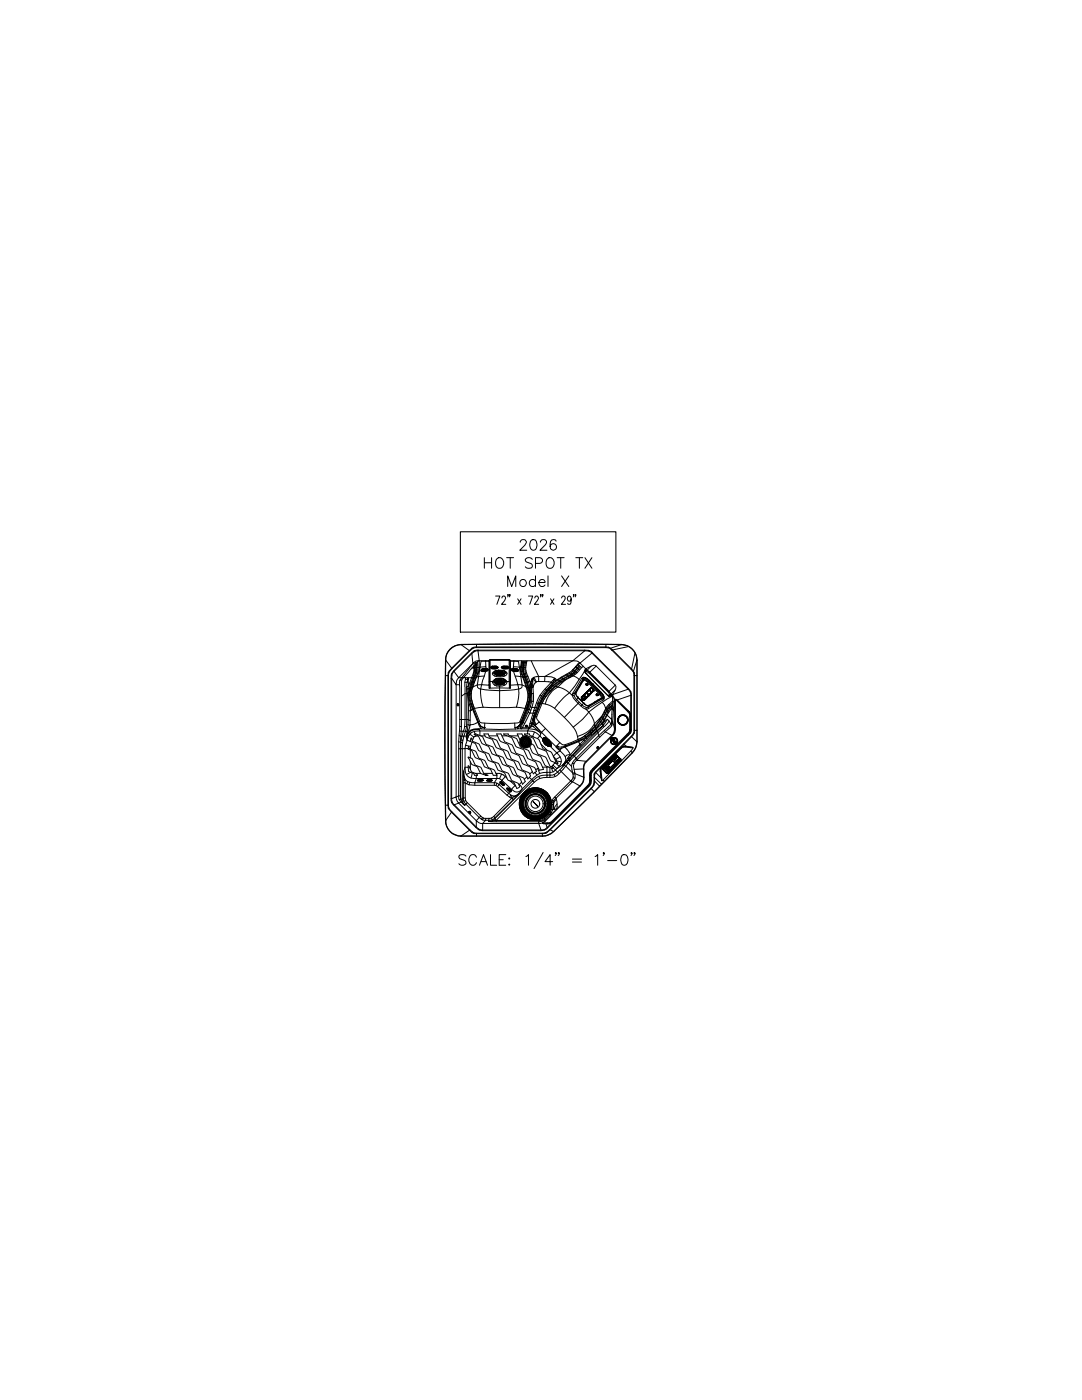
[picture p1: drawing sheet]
<svg xmlns="http://www.w3.org/2000/svg" width="216mm" height="279mm" viewBox="0 0 216 279" stroke-linecap="round" stroke-linejoin="round" font-family="sans-serif">
<defs><g id="words">
<g font-size="5.3">
<text x="102.7" y="111.1">2026</text>
<text x="95.2" y="114.7">HOT SPOT TX</text>
<text x="100.2" y="118.2">Model X</text>
</g>
</g></defs>
<!-- layer: DIM -->
<path d="M91.9 106.1h31v20.1h-31z" fill="none" stroke="#000" stroke-width=".21"/>
<g fill="none" stroke="#000" stroke-width=".2">
<path d="M98.9 119h.8l-.6 1.6M100.2 119.3l.2-.3h.2l.3 .4-.8 1.2h.8M103.3 119.5l.7 1.1M104 119.5l-.7 1.1M105.5 119h.8l-.6 1.6M106.7 119.3l.2-.3h.3l.2 .4-.8 1.2h.9M109.9 119.5l.6 1.1M110.5 119.5l-.6 1.1M112.1 119.3l.1-.3h.4l.2 .4-.8 1.2h.9M114 119.5l-.2 .4a.46 .46 0 0 1-.6-.4 .46 .46 0 0 1 .6-.5l.2 .5a.76 .76 0 0 1-.5 1.1l-.2-.2M93 170.9a.78 .78 0 0 0-.8-.4 .78 .78 0 0 0-.6 .6l.1 .3 1.1 .3 .2 .3v.4a.93 .93 0 0 1-1.4 0M95.1 171.1a.78 .78 0 0 0-.9-.5 .78 .78 0 0 0-.6 .8 .92 .92 0 0 0 .2 1 .92 .92 0 0 0 1 .2l.3-.4"/>
<path d="M95.7 172.7l.8-2.1 .8 2.1M96 172h1M97.9 170.6v2.1h1.2M99.6 171.6h.8M100.9 170.6h-1.3v2.1h1.3M101.5 172.6h.2l-.1 .1zM101.6 171.2l.1 .2-.1 .1zM104.9 170.9l.6-.3v2.1M108.4 170.1l-1.8 3.3M110.3 172h-1.5l1-1.4v2.1M111 170.3h-.2l.1-.2 .1 .2-.2 .4M111.6 170.3h-.2l.1-.2 .1 .2-.2 .4"/>
<path d="M114.2 171.5h1.8M114.2 172h1.8M118.7 170.9l.6-.3v2.1M120.6 170.3h-.2v-.2l.2 .2-.2 .4M121.2 171.7h1.9M124.2 170.6a.73 .73 0 0 1 1 .3 1.09 1.09 0 0 1-.7 1.8 1.39 1.39 0 0 1-.3-2.1zM126.1 170.3h-.2l.1-.2 .1 .2-.2 .4M126.7 170.3h-.2l.1-.2 .1 .2-.2 .4"/>
</g>
<!-- layer: 1 -->
<g fill="none" stroke="#000" stroke-width=".2">
<path d="M88.9 131.7l1.2 1.7-.5 .5 .1 .1M88.9 134.8h.6M89.6 134.3l-.1-.1-.1 .6v25.9h.1M89.6 133.9l-.1 .3M90 135.4h.1v24h-.1M90.2 133.4l3.5-3.5a1.63 1.63 0 0 1 1.4-.7h25.8a1.23 1.23 0 0 1 1.2 .6l3.8 3.8 .5 .7 .1 11.5a1.41 1.41 0 0 1-.6 1.1l-7.1 7.2-.2 .3-.1 .8a2.47 2.47 0 0 1-.6 2.1l-8.2 8.2a1.93 1.93 0 0 1-1.5 .8h-13.1a1.73 1.73 0 0 1-1.3-.7l-3.6-3.6a1.52 1.52 0 0 1-.7-1.3v-25.9a1.67 1.67 0 0 1 .7-1.4zM90.2 134.5v.2h-.2M90.5 133.9l3.6-3.6a1.38 1.38 0 0 1 1.3-.5h21.3a1.59 1.59 0 0 1 1.5 .5l7.2 7.2a1.46 1.46 0 0 1 .6 1.3v6.8a1.32 1.32 0 0 1-.6 1.1l-7.1 7.2a1.9 1.9 0 0 0-.3 1.8 1.46 1.46 0 0 1-.5 1.3l-8.2 8.2a1.65 1.65 0 0 1-1.4 .6h-11.6a1.69 1.69 0 0 1-1.3-.7l-4.4-4.4a1.36 1.36 0 0 1-.6-1.3v-24a1.73 1.73 0 0 1 .5-1.5zM90.5 133.9l.1 .1-.5 .5M91 136.7h.7v.5v7.7l-.2 3.1v10.8l-.5 .2zM91.5 135.3l2.9-2.9-2.3 2.9zM91.7 135.8h.4l.4-.5-.3-.1a1.31 1.31 0 0 0-.5 1.5"/>
<path d="M92 128.7l3.1-.1v.5M92 128.7l1.6 1.1M92 128.6v.1M92.1 138.9v6.1M92.8 136.1h.4l-.1 1.1M92.9 135.6l-.1 .5v2.3l-.7 .5v-3.1M92.9 135.3v.3h.4M93.1 137.1v1.3h-.3v5.2h.3v-5.2M93.1 137.2l.1 .5a26.9 26.9 0 0 1 .2 5.9l.4 .1v1l1.5-.6 .8 1.4h-.5M93.2 137.7l.2-.3h.2v.3M93.4 135.3v.8h-.2zM93.4 136.1l.1 .8 .2-.6"/>
<path d="M93.6 137.7l-.3 .8M93.6 138.6l.2-.1 .1-.6h.2l.2-.7a5.2 5.2 0 0 0 .4 4.2l1.7-.3M93.6 138.9l.1 1.1 .2 .5h.2M93.6 129.8l-3.5 3.6h.1M93.6 138.1l-.1 .1-.1 .6 .3 1.9-.2 .1M93.6 129.8l.1 .1M93.8 138.5l.2-.1v.9l.3 1.2h-.2zM94 133.5l.2-.2h.3l.1 .6-.5 1.4h-1.6zM94.1 137.9l-.1 .5M94.2 129.3l.2-.1 .1 .1M94.3 129.5l-.1-.2-.6 .5M94.5 130l.1 .1 .2-.1"/>
<path d="M94.5 132.9l-.3 .4M94.6 130.1l-.5 .3v-.1M94.6 134.5l-.2 .8h-.3l-.4 1M94.7 132.8v.5h-.2v-.4M94.7 136.1l-.5 1.1h-.1l-.4 .8M94.7 129.8l.1 .2 .6-.1 .2 2a1.25 1.25 0 0 0-1.2 .5l-.3-2-3.5 3.6 .9 1.3a1.62 1.62 0 0 0-.5 1.4l-.9-1.3 .1-.7M94.7 133.9l-.1 .6h-.2M94.7 134.8l-.1 .4-.2 .1-.4 1h-.3M94.7 134.8l-.5 1.4-.2 .1-.4 1.4M94.8 135.1l.2 .1-.4 1h-.2l-.3 1h-.2l-.3 1.7 .3-1.6zM94.8 134.5l-.1 .3M94.9 132.2l.1 .6"/>
<path d="M94.9 132.8v.5h-.2v.6h-.1M94.9 133.8v.2M94.9 134l-.1 .5M95 133.6v-.4h.1l-.1 1.2h-.1l-.2 .4M95 134l-.2 .5M95 133.6l-.1 .2M95 132.2l.1 .4M95 132.8v.8M95 133.8l-.1 .2M95 132.6v.2M95 134.4l-.2 .7h-.2l-.7 2.2-.3 .1-.1-.5-.3 .1-.1 .2M95.1 129.1h25.8v.1"/>
<path d="M95.1 129.1l-.7 .1M95.1 128.6h25.8v.5l.5 .1M95.1 132.6l.1-.4-.6 .1 .1 .5-.2 .1M95.1 132.8v.4h.3l-.2 1.3 .2-.1M95.1 129.1v.1M95.1 132.6v.2M95.1 132.8h-.1M95.1 133.6l-.2 .2M95.2 134.5l-.9 2.7 .9-.5 .3-1.7 1.1-.1M95.2 136.7a.63 .63 0 0 0 .7 .8l.1 1.7 .4 1.9M95.3 136.7h.8l-.2 .8 .9 .2 2.9 .1v-.5M95.4 129.8v.1h21.3v-.1"/>
<path d="M95.6 131.9h2l.2-.3h3.8l.3 .3h12.4l-5.6 3.1h-1.2l-1.5-3.1M95.6 131.9v1.3h.2M95.6 131.9l-.4 .3h.1l.1 1h.2v.6l-.5 1.3 .4-.1 .3-1.9M95.8 133.1h1.1v-1.1h.7v4.1l.1-4.2 .1-.1v4.2l-.1 .1-.1 1.3 .2-.1M96 133.8l.3 .2M96 133.7v.1M96 133.8v.1M96.1 133.6l.1 .2h.2l-.1 .1 .5 .1M96.1 133.7l-.1 .1M96.2 133.5h.1M96.2 133.5v.2M96.3 133.7l.2-.2a.29 .29 0 0 1 .4-.1 .29 .29 0 0 1 .1 .4l-.6 .1z"/>
<path d="M96.3 133.5h-.1M96.4 133.7h.1M96.4 133.6a.44 .44 0 0 1 .7 .1h-.1M96.4 133.8h.1M96.4 133.7v-.1a.27 .27 0 0 1 .4-.1 .27 .27 0 0 1 .1 .3M96.4 133.6l.1 .2 .1-.1-.1 .1M96.4 133.6v.2M96.4 133.8l.3 .1M96.4 133.8h.5M96.4 133.4l-.2 .3M96.5 133.6l-.1 .1M96.5 133.6h.1"/>
<path d="M96.5 133.6v.1M96.5 133.8h.1M96.5 133.7h.1M96.5 133.5l-.1 .1v.2M96.5 133.7h-.1h.1M96.5 133.5h.1M96.6 133.5v.1M96.6 133.6h.1M96.6 133.6l.3 .1zM96.6 133.5v.2M96.6 133.7h.1M96.6 133.5h.1"/>
<path d="M96.6 133.7v.1M96.6 133.8h-.1M96.6 133.6l.2 .1h-.2zM96.7 133.7h.1M96.7 133.6h-.2M96.7 133.6h.1M96.7 133.6h.2M96.7 133.9l.1 .1M96.8 133.5h.1M96.8 133.5l.2 .1M96.8 133.7l.1-.1-.1 .1-.3-.1 .1 .1M96.8 133.5l-.2 .1"/>
<path d="M96.8 133.7h-.1M96.8 133.7h.1M96.8 133.5l-.1 .1M96.8 133.7l.1 .1M96.8 133.6l-.2 .1M96.8 133.6h.1M96.8 133.5l.1 .1M96.9 133.8h.1M96.9 133.5l-.2 .1 .2-.1M96.9 133.6h-.4M96.9 133.6h.1M96.9 133.6h.1h-.1"/>
<path d="M96.9 133.6v.1M96.9 133.7v.1M96.9 133.7h.1M96.9 133.7h-.3M96.9 133.8h-.1M96.9 133.8h-.2M96.9 133.5h.1M96.9 133.6l-.1 .1M96.9 131.9l-.9 .1-.2 1.1M96.9 133.8l-.2 .1M96.9 133.1l.1 .3 .5 .3-.6 .3-.8 2.7h1.5v-.6M97 133.5l.1 .1"/>
<path d="M97 133.5l.1 .2M97 133.6h.1M97 133.7h.1M97 133.6l-.1 .1M97 133.6l.1 .1-.2 .1M97.1 133.7l-.2 .1M97.1 133.6l-.1 .1M97.2 133.4h.1M97.2 133.4v.1M97.2 133.6l-.5 .3-.5-.2M97.2 133.6v-.1a.83 .83 0 0 0-1.2 .3l.1 .2h.8M97.2 133.6v.2l-.4 .2"/>
<path d="M97.2 133.6h.2M97.2 133.4v.2M97.4 133.6l-.2 .3M97.4 133.6l.1 .1M97.4 133.5v.1M97.7 131.7l-.1 .2M97.7 136.8l.1-.8h.5a1.95 1.95 0 0 1 2.8 0h.5l.2 1.4M97.7 136.8v.6M97.7 137.1h.1M97.8 131.6v.2h3.8v-.2M97.8 136.7v.6h1.9M97.8 136.8h-.1"/>
<path d="M98 133.1a1 1 0 0 1 1.4 .1 .98 .98 0 0 1-1.5 0zM98 133.2l.2 .3M98 133.1v.1M98 133.2l-.1 .1M98.1 133l.1 .2M98.1 133.1l-.1 .1M98.1 133.2h.1M98.2 133l-.1 .1a.65 .65 0 0 0 1.1 0l-.1-.1M98.2 133h.1M98.3 133.1l.2-.1a.28 .28 0 0 1 .3 0 .28 .28 0 0 1 .2 .3l-.2 .1a.39 .39 0 0 1-.5-.3zM98.3 133.1l.2-.1a.3 .3 0 0 1 .5 .3l-.5 .1zM98.3 133.3l-.1 .1h.5"/>
<path d="M98.3 133.2h.1M98.3 136.2a1.19 1.19 0 0 0 1.4 .7v.4M98.3 133.2l.3 .2 .4-.2M98.3 133.1v.1M98.3 133.2l.1 .1M98.3 133.1h.1M98.3 133.3h.1M98.3 133.2h.2M98.3 134.2a2.14 2.14 0 0 1 2.8 0v.3a2.06 2.06 0 0 1-2.8 0zM98.3 132.9l-.2 .3M98.3 133.2a.36 .36 0 0 1 .4-.2 .36 .36 0 0 1 .3 .3h-.2M98.4 133.1h-.1"/>
<path d="M98.4 133.1h.1M98.4 133v.1M98.4 133.2h.2M98.5 133.1h.1M98.5 133.1h.3M98.5 133.2h.1M98.5 133.1l-.2 .1M98.5 133.2h-.2h.2M98.5 133.1l.1 .1M98.5 133.1v.1M98.5 133.1h.3v.1zM98.5 133.1h.3l-.1 .1"/>
<path d="M98.5 133.3h.1M98.6 133.3h-.1M98.6 133.1l.2 .1zM98.6 134.3l.3 .3-.2 .3M98.6 134.3h.1M98.6 134.3l-.3 .2M98.6 133.2h.1M98.6 133.1l-.1 .1M98.6 133.1h.1M98.6 133.2l-.1 .1M98.6 136.1v.2l.3 .1-.2 .3M98.6 134.3l.2 .2"/>
<path d="M98.6 136.1l.2 .2M98.6 133.2v.1M98.7 133.1h.1M98.7 133.1h.1h-.1M98.7 133.4h.1M98.7 133h-.2M98.8 136.3v-.2a1.15 1.15 0 0 1 1.9-.1v.3M98.8 136.1a1.17 1.17 0 0 1 1.9 .1l-.1 .1M98.8 133.1v.1M98.8 133l.1 .1M98.8 133.2h.1M98.8 133.1h.1"/>
<path d="M98.8 133.1l.2 .1-.2-.1M98.8 133.1h.2M98.8 133.2v.1M98.8 133.9l-.2 .4M98.8 136.1v.1M98.8 134.5l.1 .1M98.8 133h.1M98.8 136.3l.2 .1M98.8 133.2h-.2M98.8 133.3h.1M98.8 133.1v.2M98.9 133.1h.1"/>
<path d="M98.9 133.3h-.1M98.9 134.6l.8 .3 .8-.3M98.9 133.1l.1 .1M98.9 134.6h.1M98.9 136.4h.1M98.9 136.4l.1 .1M98.9 136.4a1.43 1.43 0 0 0 1.6 .1M98.9 133.1l-.1 .2M98.9 133.9l-.2 .1-.1 .3M98.9 135.6l-.6 .6v-.2M98.9 132.9l.2 .1v.2M98.9 133.9h.1"/>
<path d="M99 136.2h.1M99 136.1a.98 .98 0 0 1 1.5 .1M99 134.5h.1M99 136.3a.91 .91 0 0 1 1.5 0M99 136.3l.1 .2-.1-.2M99 136.2l.2 .1M99 136.1h.1a.92 .92 0 0 1 1.4 .2l-.2 .3-.5 .1a.64 .64 0 0 1-.8-.6zM99 136.2v.1M99 133.2h.1M99 133.1l.1 .1M99 135.5l-.3 .1M99 136.3a.86 .86 0 0 1 1.5 0"/>
<path d="M99 136.3a.84 .84 0 0 1 1.4 0v.1M99 136.3l.2 .1M99 136.1v.1M99 135.5l-.2 .1M99 136.3a.97 .97 0 0 0 1.4 .1M99 136.3h.1M99 133.1v.1M99 134.4l.6-.2a.58 .58 0 0 1 .8 .4M99 136.4a1.1 1.1 0 0 0 1.4 0M99 134.3l.6-.1a.67 .67 0 0 1 .9 .4l-.4 .2-.5 .1a.44 .44 0 0 1-.5-.1 .44 .44 0 0 1-.1-.5zM99 133.2l-.3 .2-.4-.2M99 135.5l-.3 .3-.1 .3"/>
<path d="M99 134.4h.1M99 134.4l.2 .1M99 133.8l-.1 .1M99 136.3l.1 .1M99 134.5l.1 .1M99 134.3v.3M99 134.3v.1M99.1 134.4l.1 .1M99.1 133.3v.1h-.4M99.1 134.4h.1M99.1 133l.1 .1M99.2 134.7h.1"/>
<path d="M99.2 134.5h.1M99.2 133l-.1 .2M99.2 134.5h.3M99.2 135.4l-.2 .1M99.2 136.3h.1M99.2 134.5l.2 .2h-.2M99.2 133.1l.2 .1-.2 .2M99.2 134.8l-.1 .2M99.2 136.6l-.1 .3M99.2 134.4v.1M99.3 134.5h.1M99.3 136.3l.3 .2-.3 .1 .3-.1"/>
<path d="M99.3 135.7h.8M99.3 134.5l.2 .1-.1 .1M99.3 136.3l-.1 .1M99.3 134.5l.3 .1M99.3 136.6h.1M99.4 136.1l.1 .1M99.4 136.2h.1M99.4 134.5h.1M99.4 134.7h.1M99.4 136.1l-.1 .2-.3-.1M99.4 135.9v.1M99.4 136.2l.1 .1"/>
<path d="M99.4 136.3h.1M99.4 136.2h.1h-.1M99.4 134.4h.1M99.4 133.1v.1M99.4 135.9v.2M99.4 136.1h.1M99.4 136.2v.1M99.4 136.3l.2 .1-.1 .1M99.4 136.1l-.1 .2M99.4 134.3l-.2 .2M99.4 136.1l-.1 .1M99.4 134.3v.1"/>
<path d="M99.4 134.4v.1M99.4 136.1v.1M99.4 134.2a.31 .31 0 0 0-.3 .1 .31 .31 0 0 0 0 .4M99.4 134.7l.3-.2zM99.4 136v.1M99.4 134.5h.2M99.4 134.4l.1 .1M99.4 136.3v.1M99.4 136.3l.3 .1M99.4 135.9h.1M99.4 136h.1M99.4 134.6h.1"/>
<path d="M99.4 136h.4zM99.4 134.6h.2M99.4 136.4h.2M99.5 134.5h.1M99.5 134.4h-.1M99.5 136.3h.1M99.5 136.3l.2 .1M99.5 134.3l-.1 .1M99.5 134.3h.1M99.5 134.3l-.2 .2-.2-.1M99.5 136.5h.1M99.5 134.3l.1-.1-.3 .3-.2-.1"/>
<path d="M99.5 136.3l.1 .1M99.5 136.4h.1M99.5 134.3l-.1 .2M99.5 134.3l.1 .1-.1-.1M99.5 136.3h-.3M99.5 134.3v.1M99.5 134.6h.4M99.5 134.5h.4M99.5 136.2l.2 .2 .2-.2M99.5 136.2h.1M99.5 136.1h.1M99.5 134.3l.1-.1z"/>
<path d="M99.5 135.4l-.5 .1M99.5 134.6h.1M99.5 136.5l.2-.2-.1 .2M99.5 135.4h.1M99.5 135.4h.6M99.6 136.5h.1M99.6 136.2h.1M99.6 134.5h.3M99.6 136.2h.3M99.6 136.1h.1M99.6 136.2l.1 .1M99.6 134.5h.1"/>
<path d="M99.6 136.1h-.1M99.6 136.2v.1M99.6 136.2h.2M99.6 134.5h.2M99.6 136.3v.1M99.6 136.4v.1M99.6 136.3l-.4 .1M99.6 134.4v.1M99.6 134.6h.1M99.6 136.3h.1M99.6 134.6h.3h-.2M99.6 134.5h.2h-.2h.2h-.1"/>
<path d="M99.6 136.3l-.1 .1M99.6 136.3l-.2 .1M99.6 134.2h.1M99.6 136h.1M99.6 136.5l.4-.1v.2v-.1M99.7 136.2h.1M99.7 136.1h.1M99.7 136.2v.1M99.7 134.5h.1M99.7 136.1h-.2M99.7 134.3h.1M99.7 134.6h.1"/>
<path d="M99.7 136.5l-.3 .1M99.7 136.4h.1M99.7 134.6l-.3 .1M99.7 134.3h-.2M99.7 136h-.1M99.7 133.9l.8 .2 .2 .4a1 1 0 0 0-1.5-.5l-.4 .3v.2M99.7 133.9h-.1a.67 .67 0 0 0-.8 .5v.1M99.7 136.3h.1M99.7 133.9l-.9 .3M99.7 134.3v.1M99.7 136.1h.2M99.7 136.4h.3h-.2"/>
<path d="M99.7 134.3l-.1 .1M99.7 136.3l-.2 .2M99.7 136l-.3 .1M99.8 134.4h.1M99.8 136.2h.1M99.8 136.2h-.1M99.8 134.5h-.1M99.8 136.1h.1M99.8 134.5h.1M99.8 136l-.3 .1M99.8 136l.2 .1M99.8 136.4h.1"/>
<path d="M99.8 136.2l-.1 .1M99.8 136h.1M99.8 136l-.1 .1M99.8 136l.3 .1M99.8 136.3v.1M99.8 134.3h.1M99.8 136.3l-.1 .2M99.8 134.3h-.3M99.9 136l.2-.1-.4 .2M99.9 136.2h.1M99.9 134.7h.1M99.9 136.1h.1"/>
<path d="M99.9 136.3h.1M99.9 136l-.2 .1M99.9 134.5h.1M99.9 134.5h-.1M99.9 136.1l.5 .2M99.9 134.5v.2M99.9 136.3l-.1 .1M99.9 136.1l.3 .1M99.9 134.3h-.4M99.9 134.3v.1M99.9 136h.1M99.9 134.3h-.4h.4"/>
<path d="M99.9 134.6h-.3M99.9 136.2v.1M99.9 136.3l.1 .2M99.9 134.4h.1M99.9 134.4l.3 .1-.4-.1h.2M99.9 136.2l.2 .2M99.9 136.3l.2 .2-.1-.1M99.9 134.7v-.2v.2M99.9 136.2l.1 .1-.1-.1M99.9 134.5l.5 .2M99.9 134.7l-.1 .1M99.9 134.5l.1 .1"/>
<path d="M99.9 134.3l.2 .1M99.9 134.3l.1 .1M99.9 134.3h.3M99.9 134.2a.31 .31 0 0 1 .4 .1 .31 .31 0 0 1 0 .4h.1M99.9 134.3l.2 .2M100 134.4h.1M100 134.7h-.1M100 136.1h.1M100 136.3h-.1M100 134.1h-.6M100 134.5l-.2 .1M100 136.2v.1"/>
<path d="M100 134.3l.4 .3M100 134.3h.1M100 136.3h.1M100 134.3l.2 .2M100 136.4h.1M100 134.4v.1M100 134.3l.1 .2M100 134.5h-.1l.1 .1M100 134.3l-.3 .1M100 134.3h-.1M100 135.6h-.6M100 136.1v.1"/>
<path d="M100 136.3l-.3 .1M100 134.5h.1M100 136.5h.1M100 136.1h.2l-.3-.1 .3 .2M100 136.4l.1-.2v.4M100 134.3h.3l-.6 .1M100 134.4l.1 .1M100 135.4l.5 .1M100 136.3v.1M100 134.3h.2M100 134.5l-.1 .1M100.1 134.4h.1"/>
<path d="M100.1 136.2v.1M100.1 136.3h.1M100.1 136.2l-.1 .1M100.1 136.2h.1M100.1 134.5h-.1M100.1 136.4h.1M100.1 133.1a.89 .89 0 0 1 1.4 .2 .85 .85 0 0 1-1.4-.2zM100.1 133.2l.1-.1 .2 .2-.1 .1h.5M100.1 133.2l.1 .2M100.1 136.3l-.1 .1M100.1 133.1v.1M100.1 133.2h-.1"/>
<path d="M100.1 136.1l.1 .1M100.1 134.4l-.1 .1M100.1 134.5l-.1 .1M100.1 134.5l-.2 .1M100.2 134.5l-.3 .2M100.2 136.2l-.1 .2M100.2 134.5h.1M100.2 134l-.7-.1-.4 .1 .3-.1 .9 .1M100.2 136.2h.1M100.2 136.2l.2 .1M100.2 133v.1M100.2 134.5h-.1h.1"/>
<path d="M100.2 134.5l.2 .1M100.2 134.3l-.5 .1M100.2 135.5h.3M100.3 134.3h.1M100.3 133l-.1 .1M100.3 136.3h.1M100.4 136.3h.1M100.4 134.6h.1M100.4 136.2v.1M100.4 133.2h.1M100.4 133.1l.1-.1a.39 .39 0 0 1 .6 .3h-.1a.4 .4 0 0 1-.6-.2zM100.4 133.2h.2h-.1"/>
<path d="M100.4 135.5l.4 .4M100.4 133.8l.2 .1M100.4 133.1l.1 .1M100.4 133.1l.1 .2M100.4 133.1v.1M100.4 134.6l-.4 .2h-.8l-.2-.2 .4 .2 1-.1M100.4 134.4v.1M100.5 136.2l-.1 .1M100.5 136.3l-.1 .1M100.5 134.5a1.02 1.02 0 0 0-1.5 0M100.5 132.9l-.3 .2a.62 .62 0 0 0 1.1 0M100.5 133.1v.2l.2 .1 .4-.2"/>
<path d="M100.5 136.2h.1M100.5 136.3l-.2 .2M100.5 134.5h.1M100.5 133.1h.6M100.5 133.3h.5M100.5 133.2h.1M100.5 135.5l.4 .3M100.5 133.1l-.1 .1 .1 .1a.36 .36 0 0 0 .6-.2M100.5 133.3l-.1-.1a.36 .36 0 0 1 .4-.2 .36 .36 0 0 1 .3 .3h-.1M100.5 136.2v.1M100.5 135.5l.1 .1M100.5 133.1v.1"/>
<path d="M100.5 136.3h.1M100.5 136.5h-.1M100.5 133.1h.1M100.5 133.1l-.1 .1M100.5 133.2l.2 .1M100.6 133l.2 .1M100.6 133.1h.3M100.6 133.1h.1M100.6 133.2h.1M100.6 133.1l.3 .1zM100.6 133.1l-.1 .1M100.6 133.1l-.2 .1"/>
<path d="M100.6 133.1l.1 .1M100.6 133.1v.1M100.6 133.9h.1M100.6 133.2l.3-.1zM100.6 133.9l.2 .3M100.6 135.7l.4 .1M100.6 133.1h.3l-.1 .1M100.6 133.2h.2M100.6 133.3h.1M100.6 133.1l.2 .1M100.7 136.2l-.2 .3M100.7 133.1l.2 .1z"/>
<path d="M100.7 133.3h-.1M100.7 133.9l.3 .3M100.7 134l.5 .4M100.7 135.7l.4 .4M100.7 133.2v.1M100.7 133.9l.2 .2M100.8 133.1h.1M100.8 133.2h.1M100.8 133.2l-.2 .1 .2-.1M100.8 133.2l-.2 .1M100.8 133.4h.1M100.8 134.2l-.2 .4"/>
<path d="M100.8 133.1h.2M100.8 134.2l.1 .1-.4 .3 .2 .3M100.8 135.9l.1 .2-.4 .4 .2 .2M100.8 135.9l-.2 .4M100.8 133h-.2M100.9 133.1v.1M100.9 133.2h.1M100.9 133.1h.1M100.9 133.1h.2M100.9 133.2l.1 .1M100.9 133h.1M101 133.2l-.3 .1"/>
<path d="M101 133.1h.1M101 133.3h.1M101 133.2h.1M101 133.1l-.1 .1M101 133.1v.2M101.1 133.1v.1M101.1 133.1h-.2l.2 .1M101.1 133.1h.1M101.1 132.9l.2 .3M101.1 133.2h.1M101.1 133.1l.1 .1M101.1 133.2l-.1 .1"/>
<path d="M101.1 133.3l.1 .1h-.4M101.1 136.1v.2a1.18 1.18 0 0 1-1.4 .6M101.1 136v.1M101.2 133l.1 .1M101.2 132.9l.1 .2M101.3 133l-.1 .3M101.3 133.1l.2 .1M101.5 133.2l-.2 .3M101.5 133.2v.1M101.5 133.1v.1M101.6 136.7v.6h-1.9M101.6 137.2h.2"/>
<path d="M101.7 131.7v.2h.2M102 133.6l.2 .3M102 133.6v.1M102 133.5v.1M102.2 133.6l.1 .1-.1 .1 .5 .2M102.2 133.6h-.2M102.2 133.4v.2M102.2 133.6v-.1a.94 .94 0 0 1 1.3 .3l-.2 .2h-.8M102.3 133.4l-.1 .2a.62 .62 0 0 0 1.1 0M102.3 133.6l.2-.1a.31 .31 0 0 1 .4 0 .31 .31 0 0 1 .1 .4l-.6-.1zM102.3 133.4h.1M102.4 133.7l.3 .2"/>
<path d="M102.4 133.6l.5-.1 .2 .2M102.4 133.6h.1M102.4 133.7h.1M102.4 133.6v.1M102.4 133.6a.34 .34 0 0 0 .2 .3 .34 .34 0 0 0 .4-.1M102.4 133.6l.3-.1 .4 .1M102.4 133.7h.2M102.4 133.5v.2M102.4 133.5v.1M102.4 133.8h.1M102.4 133.1v.3l-.4 .1v.2l.5 .3 .8 2.7h-1.4v-.6M102.5 133.5v.1"/>
<path d="M102.5 133.5h.1M102.5 133.6h.1M102.5 133.7l.2 .1M102.5 133.6v.1M102.5 133.6l-.1 .1M102.5 131.9l1 .1 .1 1.2M102.5 133.7h.1M102.5 133.6l.1 .1M102.6 133.7h.1M102.6 133.5l-.2 .1v.1M102.6 133.6h.1M102.6 133.6l.3 .1z"/>
<path d="M102.6 133.6v.1M102.6 133.7h-.2h.2M102.6 133.6l.1 .1M102.6 133.5h.1M102.6 133.6h.3M102.6 133.6l.2 .1M102.6 133.8h.1M102.7 133.8h-.1M102.7 133.8h.1M102.7 133.6l.1 .1h-.1zM102.7 133.5h-.1M102.7 133.9v.1"/>
<path d="M102.7 133.9h.2M102.7 133.6h.1M102.7 133.7h.1M102.7 133.7l-.1 .1M102.7 133.7v.1M102.7 133.6h-.1M102.7 133.5h.1M102.7 133.6h.2M102.7 133.5h-.2M102.8 133.5l-.1 .1M102.8 134.9l1.1 .1 .3 1.7 .8 .4-.4-1M102.8 133.5l.2 .1"/>
<path d="M102.8 133.5h.1M102.8 133.5a.18 .18 0 0 1 .3 .1 .18 .18 0 0 1-.1 .2M102.9 133.6h.1M102.9 133.7l.1 .1M102.9 133.7h.1M102.9 133.6l-.1 .1M102.9 133.5l-.2 .1M102.9 133.6h.2M102.9 133.6v.1M102.9 133.6l-.2 .1M102.9 133.8h.1M102.9 133.6l.2 .1"/>
<path d="M103 133.6l-.1 .1M103 133.6h.1M103 133.8h.1M103 133.4l.3 .2-.1 .1M103 133.8h-.1M103 133.8h-.3M103 133.6l-.3 .2M103 133.8l-.3 .1M103.1 133.6v.1M103.1 133.6h.1M103.1 133.7h.1M103.1 133.8v.1l-.4 .1"/>
<path d="M103.1 133.6l-.1 .2M103.1 133.7l-.1 .1M103.1 133.6v.2M103.2 133.5l.1 .2M103.2 133.5v.1M103.3 133.6l-.2 .2M103.3 133.7l.1 .1M103.3 136.7h.8a.58 .58 0 0 1-.6 .8zM103.4 133.8l-.2 .2M103.4 133.8l.1 .1M103.4 133.7v.1M103.5 137.5v.4a8.8 8.8 0 0 1-.5 3.2l1.8 .3 .5-1.9a4.3 4.3 0 0 0-.3-2.4l.2 .1 .2 .6 .2 .1v.5h-.2"/>
<path d="M103.5 137.5l-3.8 .3v3.4M103.6 133.1h-1.2l.1-1.1h-.6v4.1h-.2v-4.2l-.1-.1v4.2l.1 .1v.6h.2v.7l-.3-.1M103.6 133.2l.3 1.8 .4 .1-.4-1.1-.1-.8h.3v.8M103.9 134h.2M104.1 134l.3 1.1 .2-.1M104.1 132h1M104.1 131.9l-.3 1.3h-.2M104.3 134l.1 .5M104.3 134l.2 .2M104.4 132.2v.1h-.3v.9h.2l.1-.4M104.4 132.5h.1M104.4 132.5v.3h.1v1.2"/>
<path d="M104.4 132.8h.1M104.4 132.8l-.1 1.2M104.4 132.2h.2M104.4 132.2v.6M104.4 133.5l.1 .5M104.4 135.1l.2 1 .2 .1 .4 1h.2l.3 .7M104.4 133.9l.2 .6M104.4 134.5l.2 .2M104.4 134.5l.2 .5h.1M104.5 133.6l-.2-.4v.8M104.5 134l.1 .5M104.5 132.2v.1"/>
<path d="M104.5 132.3v.2M104.5 132.3l-.1 .2h.1v.3M104.5 132.3v.5M104.6 132.2h.5M104.6 132.2h-.6M104.6 132.2l-.1 .1h.3l-.1 .9h-.2v-.4M104.6 134.5v.2M104.6 134.7l.2 .3M104.6 135h.1zM104.7 135h-.1l.2 .1 .7 2.1h.2M104.7 135h.1M104.8 135l.3 .1 .4 1h-.3z"/>
<path d="M104.9 133.2v.7l.4 1.1M104.9 133.2h-.2v.4l.3 1.4h-.2l-.1-.3M105.1 132.2l-.2 1M105.2 131.9l-.1 .3M105.2 140l-.4 1.4M105.3 135h-.3M105.3 135l.6 1.4 .1-.5a.96 .96 0 0 1 1.1-.9h.4v1h1.2v-1a3 3 0 0 1 2.3 .6l-.2 .3 .5-.3M105.4 137.8l.1 1-.3 1.2M105.7 135.9l-.2 .2 .2 1.1M105.7 139.6l.2 .2M105.7 137.2h.3l.1 1.2h.3M105.7 137.2l.3 .2v1l-.2-.1v-.4l.2 .1"/>
<path d="M105.7 137.9l.1 .6-.2 1.7-.4 1.3 .5-1.8v-1.3M105.7 138.4h-.1v.8l-.2-.1M105.7 139.2h-.1l-.1 .8h-.3M105.8 137.3v.6l-1.2-2.8-.2 .1 .4 1h.2l.5 1 .2 1.2M105.8 136.8h.2v.3h.3v.1h-.3l-.1-.2-.2 .1M105.8 136.6l-.1 .4 .3 .1M105.8 138.3v.1M105.8 138.4l.2 .2M105.8 138.4l.2 .3M106.1 136.4v.3l-.3-.1M106.1 140l-.3 1.1 .3 .1-.2 .6-.3-.2 .2-.5M106.1 135.5l.3-.2 .6 .8"/>
<path d="M106.3 135.9l-.3 .2M106.3 136l-.5 .6M106.3 136.1v.7h-.3l.1-.1M106.3 135.6v.4M106.3 135.7l-.3 .2M106.4 135.5l-.3 .2M106.4 135.5l-.1 .2-.3 .1M106.4 135.3l-.3 .3M106.4 135.4v.1M106.4 140h-.3l-.1-1.6-.2 1.9-.4 1.3M106.5 135.2l-.1 .1zM106.6 135.2l.4 .9 .5-.1"/>
<path d="M106.9 136.1l-.5 1-.1-.3M107.7 138.8l.3 .1 1-1.2 .2 .1-1.1 1.5-.5 1.2-.2-.1-.4 .9-.3-.1-.3 1.1M108 138.9l-.6 1.5-.3-.1M108.1 139.3l.1 .1-.3 .9 .4-.9M108.2 139.3l.1 .1M108.3 139.4l.3-.5-.7 1.4-1.1 2.7 .9-2.4-.1-.1-1.3 3.2 .4-1.5M108.5 138.9l-.3 .5h.1M108.6 138.7v.2l-.1-.1M108.7 136l1.3 .1M108.9 138.6l-.1-.1-.4 .3M108.9 139l-.7 1.4-.3-.1-1.1 2.7M108.9 139l-.7 1.3"/>
<path d="M109 138.2l.1 .1M109.4 137.7l.1 .1 .4-.4 .2 .1 .6-.5h.1l-1.9 2M109.5 137.8l-.9 1.1 .3 .1 .9-1.1-.4-.1-.6 .6 .1 .1M109.8 137.4l-1.1 1.1M110 136.1l.2 .3 .2-.2M110.1 137.5l-.3 .4h.1M110.2 136.4l-.2-.2a9.6 9.6 0 0 0-3.3 5h-.6a9.8 9.8 0 0 0 .3-4.1M110.2 136.4l-1.2 1.3-.2-.2M110.3 136.8l1.4-.9 .2 .2 .7-.4h.2l-2 1.3 .5 .1M110.3 136.8l-.5 .6M110.4 136.2l-1.2 1.6 1-1h-.3M110.5 135.6l-.5 .5"/>
<path d="M110.5 136l-.1 .2M110.6 135.8l-.1 .2-.2-.2M110.7 135.3l-.2 .3M110.7 136.1l-.5 .7h.1M110.7 135.4l-.1 .4-.1-.2zM111.3 137.1a4.7 4.7 0 0 1 2.3 1.2l-1.4 1.2-1.5 1.9M111.3 137.1a5.2 5.2 0 0 0-2.5 3.4M112.1 136.1h-.2l-1.2 .9-.3-.1-.6 .5M112.4 135.4v.1l1-.5 .2 .1-1 .6-.2-.2-.7 .4-.1-.1-1.3 1M112.4 135.4l-.3-.1-.7 .4-.1-.1M112.4 135.4l-.8 .4-.2-.1-.7 .4 .1-.2M113 134.6l-1.7 1"/>
<path d="M113.8 134.7l.4 .2-.3-.2-1.5 .7M114.1 134.9l-.5 .2 .1 .1M114.1 134.5l-.2 .1-.2-.1-.6 .2-.1-.1M114.1 134.5l.1 .1-.2 .1-.1-.1-.6 .3-.2-.2-1 .6-.1-.2M114.1 134.5h.2M114.2 134l-.5 .5-.2-.2M114.3 133.6l-1.3 1M114.4 134.2l-.2 .3-.3-.2M114.4 134.2l.1 .1-.3 .3 .2 .1M114.5 134.2h.1M114.5 134.2h-.1M114.6 134.2l.1 .3 .2-.3h.3"/>
<path d="M114.7 134.5l-.5 .4h.1l-1.5 .8-1.5 1.4M114.9 138.3v.2l.3 .6M114.9 138.3v.2M115.1 137.9l-.5 .4v.5h-.4a3 3 0 0 0 1.2 1.6l.2-.2a2.49 2.49 0 0 1-1-1.4M115.2 139.1l1.5 1.4M115.2 139.1h.1M115.3 132.5l.1 .2 .3-.4 1.2 1.2M115.4 139.3l-.5 .5M115.4 139.3h.1M115.6 132.8l-.5 .5-.2-.2-.5 .6-.1-.1M115.6 136.9l-.7 1.4M115.6 132.2l-1.3 1.4"/>
<path d="M115.6 132.9l-1 1-.2-.2-.2 .3M115.6 136.9l.1 .2M115.7 137.1l-.8 1.5 .3 .5 1.5 1.4 .6 .3 1.4-.7M115.7 133.7l-.3-.1-.5 .6-.2-.2-.2 .2M115.8 133.1l-.4 .5-.2-.2-.7 .8-.3-.2M115.9 139.5l.3 .3h-.1zM115.9 139.5h.1M116 139.5l.2 .2M116 139.1l.2 .4 .4 .2h-.2M116 139.1l.2 .4 .4 .2-.4-.2-.1-.4M116 139.5l.2 .2-.1 .1M116 136.3v.1"/>
<path d="M116 136.3l-.4 .6M116 139.6h.1M116 139.5v.1M116 139.1v.2M116 139.5l-.1 .1M116 135.4h.4l-1.8 2.9h-.3M116.1 139.8h.1M116.1 139.6l.1 .1M116.1 133.2l-.9 1-.9 .7 1.3 .7-2 2.7 .6 .5 .1-.5 1.9-3a1.04 1.04 0 0 1 1.4 .5l2.4 2.4a1.19 1.19 0 0 1 .5 1.4l-3.1 1.8-.5 .1 .6 .6 2.6-1.9 2.1-1.3 .1 1-.8 .7M116.1 139.6h.1M116.1 139.1h.1M116.2 139.7l-.1 .1"/>
<path d="M116.2 139.6l-.1 .1M116.2 139.1l.4 .4-.1-.1M116.2 139.7h.1M116.2 135.3h.3M116.2 139.2l.3 .3M116.2 139.3l.3 .2M116.2 139.7v.1M116.3 139l-.1 .2 .1 .2 .2 .1 .2-.1M116.3 135.8v.1M116.3 135.8l-.3 .5M116.3 135.8h.1M116.3 135.7h.1"/>
<path d="M116.3 135.9l-.6 1.2M116.3 135.7l.1 .1M116.3 135.7v.1M116.4 135.8h.3l.2 .1 2.7 2.7a.6 .6 0 0 1 .3 .8h-.1M116.4 135.6h.1M116.4 135.6h.1a.82 .82 0 0 1 .9 .3M116.4 133l-.3 .2-.7-.5-.5 .4M116.4 135.2l.1 .1M116.4 135.6a.88 .88 0 0 1 .9 .4l-.1 .1M116.4 135.6l-.1 .1M116.4 135.8l-.1 .1M116.4 139l.4 .4"/>
<path d="M116.4 138.8l.5-.5-.9 .8zM116.4 138.9l.4 .4M116.4 135.4l-.9 1.8M116.5 138.9v-.1l.1 .1zM116.5 138.9h.1M116.5 138.8h.1M116.5 139.5h.1M116.6 138.9h.1M116.6 139.6v.1M116.7 138.8l.3 .3M116.7 129.9l-2.4 2a1.45 1.45 0 0 1 1.4 .4l2.4-2-.5-.3 .1-.1M116.7 129.8v.1h.7"/>
<path d="M116.7 133.9h.1M116.7 134.1l.1 .1M116.8 138.6v.4l.2 .1 .2-.1M116.8 135.2l.4 .3M116.8 134.2l4.4 4.6M116.8 134.2v.1M116.8 133.6l.2-.2a2.73 2.73 0 0 1 1.7-.6l4.2 4.1a2.43 2.43 0 0 1-.7 1.8M116.8 133.6l-.1 .5M116.8 134.2l4.6 4.7M116.8 133.6h.1M116.8 139.1l.2 .1-.1 .1zM116.8 139.1l.1 .2 .1-.1"/>
<path d="M116.8 135.3h-.3l-.1 .1 .3-.1 .8 .5 2.5 2.4 .4 .7-.1 .5M116.8 139.1h.1M116.9 138.3l-.9 .8M116.9 138.3l-.9 .8 .2 .4 .4 .2 .8-.8M116.9 139.3h.1M116.9 133.5l5.2 5.2 .4 .7 .1 .5M116.9 133.5l-1.3 2.1M116.9 134.1v-.3h.2v.3l.4 .2M116.9 138.3h.1M116.9 136.5h.3l.1 .2-.2 .1M116.9 136.5l.1 .3h.1M116.9 136.6h.1"/>
<path d="M116.9 134.4h.1M117 136.5h.1M117 138.3h.1M117 138.3l-.9 .8 .2 .4 .3 .1 .8-.8M117 139.3h.1M117 133.5l-.1 .3-.2 .1 .1 .3M117 136.4h.1M117 136.4l.3 .3M117 136.4v.2zM117 136.4l-.1 .1M117 138.3l.1 .1M117 139.2h.1"/>
<path d="M117 136.5l-.1 .2M117.1 136.4l-.1 .2M117.1 136.5l.1 .2M117.1 136.8v-.1l-.1 .1M117.1 136.6h.1M117.1 138.4a.34 .34 0 0 0-.5 .3 .34 .34 0 0 0 .5 .4l.2-.5M117.1 134.1h-.2l-.1 .1M117.1 136.5l.1 .1M117.1 136.5v.1M117.1 136.7v.1M117.2 135.4l.4 .4M117.2 136.7h.1"/>
<path d="M117.2 136.7l-.1 .1M117.2 136.6l-.1 .1M117.2 138.3l.3 .3M117.3 136.7h-.1M117.3 136l.1-.1 2.4 2.4-.1 .1zM117.3 138v.5l.5-.1M117.4 137.8l-.5 .5M117.4 138.6v.2l.1-.2M117.4 138.7h.1M117.4 138.6h.1M117.4 138.8h.1M117.4 138.9l-.9 .8-.3-.2-.2-.4"/>
<path d="M117.4 129.8v.1l.2 .1M117.4 138.8v.1M117.5 138.9h.1M117.5 134.3l.2-.1 3.8 3.8-.1 .1zM117.6 137.8h.1M117.6 137.7l.1 .1h-.2zM117.6 136.1l.7 .4M117.7 137.8h.1M117.7 137.7l.3 .3M117.7 136.2l1.7 1.5 .3 .5M117.8 137.4l.2-.1a.54 .54 0 0 1 .4 .6v.1M117.8 137.4l.2-.1 .2 .1"/>
<path d="M117.8 137.4l-.9 .9M117.8 137.5l-.1 .3a.33 .33 0 0 0 .6 .1M117.8 137.4l-.9 .9 .9-.9M117.9 137.3l.4 .2 .1 .2v.3v-.2l-.1-.3-.3-.2-.2 .1zM117.9 137.4l-1.8 1.7 .4-.3M117.9 137.4h.1M117.9 137.4l-.2 .3 .2 .3h.3l.1-.2M117.9 137.4l-.9 .9 .1-.1v.2M117.9 138l.2 .1-.1 .1zM117.9 137.3h.1M117.9 138v.1M117.9 137.3l.4 .2 .1 .3"/>
<path d="M117.9 137.3l.5 .5M117.9 137.3l-.5 .5M117.9 137.3l-1.4 1.5M117.9 138.1l.1 .1 .1-.1M117.9 138.2h.1M118 132.9l-.9 .9 .6 .4 1.3-1.3M118.2 130.3h-.1l7.2 7.2h.1M118.3 136.5h.1M118.3 136.5l-.1 .2M118.3 137.5l.1 .2v.3M118.4 138l-1.8 1.7zM118.4 137.9h.1"/>
<path d="M118.4 137.9l-1 .9 .1-.2h-.1v.1l-.3-.3M118.4 138l-1 .9 .5-.6M118.4 137.8h.1M118.4 137.8l-.5 .5M118.4 137.8l-1.8 1.9 1.7-1.8M118.4 137.8v.1M119 138.6h.1M119 138.6l.1-.1 .1 .1v.2M119 138.6v.1l.2 .1M119 138.5h.1l-.1 .1M119 138.5v.1M119 138.6v.1"/>
<path d="M119.1 138.5l.2 .2M119.1 138.5l-.1 .1zM119.1 138.5h.1M119.1 138.6l.1 .1zM119.2 138.8h.1M119.2 138.8h-.1M119.2 138.5l.1 .1M119.2 138.6h-.1M119.2 138.7l-.1 .2M119.2 138.6v.1M119.3 138.7l-.2-.1-.1 .1M119.3 138.7h.1"/>
<path d="M119.3 138.7l-.1 .1 .1-.1M119.3 138.7l-.1 .1M119.3 139.7h.1M119.3 138.7v.1M119.3 139.7l-.6 .4M119.4 137.7h.1M119.4 137.7l-.1 .1M119.4 137.7l.4 .6M119.4 139.7l-.6 .4M119.6 138.6l.1-.2a.88 .88 0 0 1 .4 1M119.8 139.4h.2M119.8 139.4l-.5 .3"/>
<path d="M119.8 138.3a.68 .68 0 0 1 .3 1.1M119.9 139.4h.1M120 138.2l.3 .4M120 139.4l-.6 .3M120 139.4h.1M120.1 139.4h.1M120.1 139.4h-.1M120.3 138.6l.2 .4M120.3 139.4l.1 .3M120.3 139.4l-2.9 1.7v.3M120.3 139.3l-1.7 1M120.4 138.9l.1 .3-.2 .2"/>
<path d="M120.4 139.3l.1 .3M120.5 139.2l.1 .2M121.2 138.8l.3 .1M121.2 138.8h.1M121.4 138.1l.2 .5h.3v.2l.3-.1M121.4 138.9h.1M121.5 138.9h.3M121.5 138.9h-.1M121.6 138.6l-.1 .3M121.6 138.8h.3l-.1 .1h-.3M121.8 129.5v-.1l.4 .3-.1 .1M122.2 138.7h.1"/>
<path d="M122.2 138.7l-.2 .2h-.3M122.6 139.9v5.3l-.3-1.1zM122.7 136.8l-1.2 1.2 .4 .6 .8-.9M122.8 136.7h-.1M122.8 139.8v5.4h-.2a1.81 1.81 0 0 1-.5 1.6 1.17 1.17 0 0 0 .7-1.6M122.8 139.6l2.5 2.4M123.1 139.7l2.2 2.2M124 128.6l-2.2 .8-.4-.2v.1M125.8 138.1l.1 .7-2.8 .9 2.3 2.2M125.9 138.1h-.1l-.5-.6-3.2 1.2a1.31 1.31 0 0 1 .5 1.2l.2-.1v-.3l.3 .2M125.9 133.6l.1-.1-3.8-3.8 3.2-.7 .8 .6 .5 .7-.7 3.2 .4 .4-.1 .1M126 138.8h-.1v6.8h.1"/>
<path d="M126.5 134.8h.6M126.6 134.3v11.5h-.1M126.7 130.3l.3 .7 .1 .7-.7 2.2 .2 .4h-.2M127.1 131.7h.1M91.5 149.4h.4v9.4M91.5 148l.4 .1v11.1M91.6 159.6l.3-.1 .3 .5M91.6 146.7l.3 .2v1.2M91.7 145.8l.3 .1-.1 1h.3l-.3 1.3M91.7 144.9l.4 .1-.1 .9h.5l-.3 1h.4l-.2 .8M91.7 143.6h1.1l-.1 1.4-.2 .9h.4l-.3 1h.4l.2 .8M91.9 159.2v-.4h-.3a1.06 1.06 0 0 0 .7 1.3"/>
<path d="M91.9 148.2h.4l-.1 1.2h-.3zM92 147.7h.4l-.1 .5M92.5 159.3l-.3 .2 .1 .6M92.5 159.3a1.13 1.13 0 0 0 .5 1.1l.3-.2-.4-.4M92.5 155.7h.3v.6h-.3M92.6 155l.2 .7 .1-.1 .4 .4-.2 .4-.3-.1v3h-.3M92.6 155l.3 .6M92.6 155l-.1-1.1 .1 1.1M92.7 145h.4l-.2 .9M92.8 159.3l.1 .5-.4 .1M92.9 145.9h.1M92.9 145.9l.3 .1-.2 .9"/>
<path d="M92.9 148.8l1 .2v.4h-.2M93.2 147.7l-.4 1.7h-.6v10.1h-.3v-.3M93.3 156l.4 .1-.1 .5-.5-.2M93.4 144.6v-1h-.3v1.4M93.4 144.6l-.2 1.4M93.4 144.6l.4 .1-.1 .4-.7 2.1a1.88 1.88 0 0 1 2.6-1.7 2.02 2.02 0 0 0-2.5 1.9M93.4 153.1v-.3l.7 1.2 1.1 .6 .1 .1h-.3v.7h4.1v-1.1h-.2M93.4 151.1l.8 .3 .7 1.3 1.1 .5 .6 1.3 .8 .2-1.4-.3-.8-1.4-1.1-.4zM93.4 149.4l.1-.4 .2 .4M93.7 149.4l1.2 .5 .6 1.3 1.1 .5 .8 1.4 1.2 .6 .5 1h-.7l-.5-1.1-1.3-.6-.5-1.2-1.3-.6-.7-1.4-.7-.3v-.1h-.6v3.7l-.3 .9v.9v4.4M93.7 156.1l1 .1v.5M93.7 140.7l.2 .4"/>
<path d="M93.7 146.5l.8 .6-.2 .8M93.9 141.1v.8l-.4-.1M93.9 152v1.1h-.2M93.9 153.1v.4M93.9 149.4v.1M93.9 149.7v1.6M93.9 141.1l.2 .6M93.9 154.1l-.9 .5M94 146.3l-.4 .5-.4 .9 .6 .3M94 147.3l.3 .6 1.3 .6 .6 1.3 1.3 .7 .7 1.3 1.3 .6 .7 1.4 1.2 .5 .7 1.4 1.3 .6 .3 .7-.6 .4-.6-1.3-1.2-.4-.7-1.5-1.2-.5-.6-1.3-1.3-.7-.7-1.3-1.3-.6-.6-1.4-1.1-.4zM94.1 141.7l-.2 .2-.1 1.8M94.1 140.5l.3 .9"/>
<path d="M94.1 140.5h-.2l.1 .3 .3 .7 .1-.1M94.2 148.1l-.3 .9M94.2 154.3l-.2 1M94.3 140.5l.4 .9M94.4 141.4l1 2.7h-.1l-1-2.6-.2 .2M94.7 141.4l1.1 2.8a35.5 35.5 0 0 0 7.8 0l1.2-2.8M94.7 141.4h-.3l1.1 2.7 .2-.2M94.7 146l.1 .5h.2a1.79 1.79 0 0 1 1.4 .7l.5 1.3 1.4 .6 .7 1.4 1.4 .7 .6 1.4 1.4 .6 .7 1.4 1.4 .7 .3 .7-.5 .5-.6-1.3-1.3-.6-.7-1.4-1.4-.7-.7-1.4-1.4-.6-.7-1.4-1.3-.7-.7-1.4-.9-.4 .2-.1M94.8 146.6l.1 .3-.4 .2M94.8 154.3h.2M95 154.7h-.3l-.3-.4-.9-.3-.1-.9h-.5a1.78 1.78 0 0 0 2.1 2.3l-.3 .8h3.9v.5M95.2 154.6h.1"/>
<path d="M95.3 155.7h.1M95.3 155.7l.3 .2 .7-.1M95.3 155.7l.5 .2 .5-.1M95.4 155.7l.7-.1 .1 .1-.5 .1zM95.4 155.7h.8M95.4 144.1h.1a1.32 1.32 0 0 0 1.2 1.1l-.6-.1zM95.4 155.7h.1M95.4 146.9h-.5M95.5 155.7h.1M95.5 155.7h.6l-.1-.1-.6 .1M95.5 155.6v.1M95.5 155.6h.1"/>
<path d="M95.5 155.6l-.1 .1M95.6 155.7h.1M95.6 155.7h-.1h.1M95.6 155.7h.2M95.6 145.5l.2 .4a2.19 2.19 0 0 0-2.6 1.8M95.7 155.7h.1M95.7 155.7h-.2h.3M95.7 155.7h.3zM95.7 155.7h.2zM95.7 155.7h.2h-.2M95.7 155.7h-.1M95.7 155.6v.1"/>
<path d="M95.7 155.6h.1M95.7 155.6l-.2 .1M95.7 155.6h.2M95.8 155.5h-.1M95.8 155.7h.1M95.8 146.8v-.9h9.5v.6h-.7l.1 .1 1.7 .8 .9 1.8 1.7 .7 .9 1.9 1.3 .6M95.8 155.7h.2M95.9 155.7h.1M95.9 154.3l-.9 .1M95.9 146.9h.9M96.1 155.6h.1M96 155.7h.1"/>
<path d="M96 155.6l-.1 .1M96 155.7h-.1M96.1 155.7h.1M96.1 155.6l.1 .1M96.1 155.6l-.2 .1M96.1 145.5h.5M96.1 155.7h-.1M96.2 155.7h.1M96.2 155.7h-.1M96.2 155.6l-.8 .1M96.2 155.6v.1M96.3 155.7h.1"/>
<path d="M96.3 155.8h.1M96.4 155.7a.77 .77 0 0 0-1.1 .1h1M96.4 155.7v.1M96.4 141.1h6.6M96.5 154.3h1.8M96.7 145.2h.1M96.7 144.3l-.1 1.2h6.2M96.9 154.7h.1M97.1 155.8a.77 .77 0 0 1 1.1 0M97.1 155.8l.4 .1 .7-.1M97.2 155.7l.1 .2 .9-.2M97.2 155.7l.7-.1 .2 .1-.6 .1z"/>
<path d="M97.3 155.7h.1M97.3 155.7h.7M97.3 155.7h.2h-.1M97.4 155.6l.6 .1M97.4 155.6v.1M97.4 155.7h.1M97.4 155.6l-.1 .1M97.4 155.6h.1M97.4 155.6l-.1 .1 .2-.1 .5 .1M97.4 155.7h.2M97.5 155.7h.1M97.5 155.7l-.1-.1 .1 .1"/>
<path d="M97.5 155.7h.3M97.5 155.7h.2M97.5 155.7h.3h-.2M97.5 155.7h.2zM97.6 155.7h.1M97.6 155.7h.2M97.6 146.9h1.7M97.6 155.6h.1M97.6 155.6l-.1 .1M97.7 155.7h.1M97.7 155.6h.2M97.7 155.6l-.1 .1"/>
<path d="M97.7 155.6h.1M97.7 155.6h-.1M97.7 155.7l-.1 .1M97.8 155.7h.1M97.8 155.7h-.1M97.8 155.7h.2h-.2M97.8 155.7h.2M97.8 155.6h.1M97.9 155.7h-.1M97.9 155.7h.1M97.9 155.6l.1 .1M98 155.7h.1"/>
<path d="M98 155.6v.1M98 155.6h.1M98.2 155.7l-.3 .2-.8-.1M98.2 155.7v.1M99.1 156.3l.5 .3-.3 .4M99.1 154.3l1 .2-.4 .9M99.8 156.1l.1 .2 .4 .4M99.8 156l.5 .7h.3M99.8 156.3l-.2 .3 1.9 1.7M99.9 156l.2 .1a.38 .38 0 0 1 .4 .5l-.6-.4zM99.9 156.1l.4 .2 .2 .3-.3-.1zM99.9 156.1h.1"/>
<path d="M99.9 156.1l.3 .1 .3 .4zM99.9 156.1l.5 .2M100 156.1h.1M100 156.1l.1 .2M100 156.1l.1 .1M100 156.3h.1M100.1 156.3l.1 .1M100.1 156.3v.1M100.1 156.3h.1M100.1 156.3l-.2-.2 .2 .2M100.1 154.5l.7 .5-.6 .7M100.1 156.2h.1"/>
<path d="M100.1 156.3l-.1-.1 .1 .1M100.1 156.2v.1M100.1 156.1h.1M100.1 156.1v.1M100.1 156.3l.2 .1zM100.2 156.4h.1M100.1 156.1v.2M100.1 156.2l.2 .1M100.2 156.1h.1M100.2 156.4l.1 .1M100.2 156.3l.1 .2v-.1M100.2 156.3l.1 .1"/>
<path d="M100.2 156.3l.1 .1zM100.2 155.7a1.03 1.03 0 0 0-1.1-.3l-.5 .8 .5 .1-.1 .5M100.2 156.3v.1M100.2 156.3h-.1M100.2 155.7l1.9 1.8M100.2 146.9h1M100.2 155.7l-.3 .3M100.2 156.4v.1M100.3 156.5h.1M100.3 156.3l.1 .1M100.3 156.3h.1M100.3 156.7l-.4-.4-.1-.2a.62 .62 0 0 1 .7 .7"/>
<path d="M100.3 156.5l.2 .1M100.3 156.4l-.1 .1M100.3 156.4v.1M100.3 156.7l.2 .1M100.4 156.5h.1M100.4 156.4v.1M100.4 156.3l.1 .2M100.4 156.7h.1M100.4 156.3v.1M100.5 156.5h.1M100.5 156.4v.2M100.5 156.6h.1"/>
<path d="M100.5 156.5h-.1l.1 .1M100.5 146.5h.9l.2 .3 1.5 .6 .7 1.7 1.7 .7 .7 1.6 1.5 .7 .2 .2 .6 1.2-.8 .2-.8-1.6-1.6-.7-.7-1.7-1.6-.7-.8-1.6zM100.8 155l.3 .3M101.1 157.3a.8 .8 0 0 1 .8 .7h-.2M101.1 157.3l.1 .1M101.1 157.3l.1 .3 .5 .4M101.2 157.5l.5 .5M101.2 157.3l.3 .5 .4 .2M101.3 157.3l.3 .1 .3 .5-.3-.1zM101.3 157.4h.1M101.3 157.3l.3 .1 .3 .5-.2-.1zM101.3 157.4l.1 .1"/>
<path d="M101.3 157.4h.2M101.3 157.4l.1 .1-.1-.1M101.4 157.3v.1M101.4 157.3h.1M101.4 157.4v.1M101.4 157.5l.2 .1M101.4 157.5h.1M101.4 157.6h.1M101.5 157.5v.1M101.5 157.6h.1M101.5 157.5h.1M101.5 157.4l.4 .4"/>
<path d="M101.5 157.4h.1M101.5 157.4h-.1M101.5 157.4v.1M101.5 157.4h-.2l.3 .4h.3M101.5 157.4l.2 .2M101.5 157.6l.2 .1M101.5 157.5v.1h.2M101.5 157.5l.2 .2M101.5 158.3l-.3 .4M101.5 158.3l.4 .4-.2 .4M101.5 157.5l.1 .2M101.5 157.6l.1 .2"/>
<path d="M101.6 157.6l.1 .1M101.6 157.6h.1M101.6 157.6v.1M101.6 157.6l-.1-.1 .1 .1M101.6 157.6h.2M101.7 157.6h.1M101.7 157.8h.1M101.7 157.7v.1M101.7 157.7h.1M101.7 157.7l-.1 .1M101.7 157.7h-.1M101.7 157.6v.1"/>
<path d="M101.7 157.6l.1 .1M101.7 157.8h.2M101.7 157.7l.2 .1-.2-.1M101.7 157.7l.2 .1M101.7 146.9h1.7M101.7 158l-.2 .3M101.8 157.6v.1M101.8 157.7h.1M101.8 155.8l1 1M101.8 157.8h.1M101.8 157.7l.1 .2M101.8 157.9h.1"/>
<path d="M101.9 157.9h.1M101.9 157.8h.1M101.9 157.8h-.1M101.9 158.7l.3 .1-.2 .5M102.1 157.5l-.2 .3M102.2 158.8l.4 .1v.1M102.6 159l-.5 .3 .3 .3M102.7 144.3l.1 1.2M102.7 145.2a1.33 1.33 0 0 0 1.3-1.1l-.1 .1a1.39 1.39 0 0 1-1.2 1zM102.7 145.2h.1M102.9 156.9l-.1-.1-.7 .7M103 158.8h.1"/>
<path d="M103.3 158.6l-.7 .4M103.3 158.6l.4-.4-.4 .4-.7 .3M103.3 158.6h.1M103.3 145.5h-.5M103.6 156.5l.6 .9a1.2 1.2 0 0 1-2.1 .1M103.7 148.1a1.14 1.14 0 0 0 .6 1.1 1.14 1.14 0 0 0 1.2-.1M103.8 143.9l.2 .2M103.8 147.7h.1M103.9 147.4l.2-.2 .2 .1-.3 .4-.1 .4h-.2zM103.9 148.1l.1 .4 .3 .4-.1 .2M104 144.1h.1l-.1 .2-.1-.1M104 148.1h.1"/>
<path d="M104 144.3l-.2 .6 .2 .6h-.7l.3-.4zM104.1 147.9h.1M104.1 148.4h.1M104.1 147.7h.1M104.1 148.2h.1M104.1 156.1l-.6 .5M104.1 147.2l.3-.2-.3-.5h-.9l.6 1.2M104.1 147.5h.1M104.1 148h.1M104.1 148.5h.1M104.2 144.5l-.1 .6 .1 .1-.2 .3h1.5M104.2 147.4a.99 .99 0 0 1 1.6 .5 .99 .99 0 0 1-1.1 1.3 .99 .99 0 0 1-.7-1.5l.2-.3a.94 .94 0 0 0 .1 1.6 .94 .94 0 0 0 1.4-.7 .94 .94 0 0 0-1.1-1.1z"/>
<path d="M104.2 147.8h.1M104.2 148.3h.1M104.2 148.8h.1M104.3 148.9l.8 .2M104.3 147.7h.1M104.3 148.1h.1M104.3 148.6h.1M104.3 147.5h.1M104.3 148h.1M104.3 148.4h.1M104.3 146.9h.9M104.4 147h.6l.5 .2v.1a1.12 1.12 0 0 0-1.2 0 .99 .99 0 0 1 1.5 .5 .99 .99 0 0 1-.9 1.3"/>
<path d="M104.4 147.8h.1M104.4 148.3h.1M104.4 148.7h.1M104.4 144.1l-.2 .4 1.1-2.9h-.1l-1.1 2.7h.2M104.4 147.6h.1M104.4 148.1h.1M104.4 148.5h.1M104.5 147.9h.1M104.5 147.4h.1M104.5 148.4h.1M104.5 148.8h.1M104.6 147.7h.1"/>
<path d="M104.6 148.2h.1M104.6 148.7h.1M104.6 148h.1M104.6 147.5h.1M104.6 148.5h.1M104.6 148.9h.1M104.7 144.4l-.5 .8h1.3l.2-.8M104.7 147.8h.1M104.7 147.4h.1M104.7 148.3h.1M104.7 148.8h.1M104.7 148.1h.1"/>
<path d="M104.7 147.7h.1M104.7 148.6h.1M104.8 141.4h.2l-1 2.7M104.8 148h.1M104.8 147.5h.1M104.8 148.4h.1M104.8 148.9h.1M104.9 148.3h.1M104.9 147.8h.1M104.9 147.3h.1M104.9 148.7h.1M104.9 148.1h.1"/>
<path d="M104.9 147.6h.1M104.9 148.5h.1M104.9 149h.1M105 148.4h.1M105 147.9h.1M105 147.4h.1M105 148.8h.1M105 141.4l-1 2.7M105 148.2h.1M105 147.7h.1M105 147.2h.1M105 148.7h.1"/>
<path d="M105 141.4l.2 .1-1.1 2.6M105.1 148.5h.1M105.1 148h.1M105.1 147.5h.1M105.1 148.9h.1M105.2 141.6h.2M105.2 148.3h.1M105.2 147.8h.1M105.2 147.4h.1M105.2 148.8h.1M105.2 155l-.6 .5M105.2 148.6h.1"/>
<path d="M105.2 148.1h.1M105.2 147.7h.1M105.3 146.5h.3l.2 .3 1.5 .6 .3 .3 .7 1.6 1.7 .8 .9 1.9 .4 .1-.1 .3M105.3 148.4h.1M105.3 148h.1M105.3 147.5h.1M105.3 148.9h.1M105.3 148.7h.1M105.3 148.3h.1M105.3 147.8h.1M105.3 140.6l-.3 .8M105.4 141.6h.2l-.2 .5 .3 .2-1 2.1-.3-.3 1-2"/>
<path d="M105.4 140.9l.1 .1M105.4 148.5h.1M105.4 148.1h.1M105.4 147.6h.1M105.4 140.4l-.1 .2-.2-.1M105.4 140.4l.1 .1M105.4 140.4l-.4 1M105.5 145.5l-.2 .4 1.3 .2 1.1 .8M105.5 147.3l.2 .4 .1 .4M105.5 148.8h.1M105.5 148.4h.1M105.5 147.9h.1"/>
<path d="M105.5 147.4h.1M105.5 145.2v.3M105.5 148.9l-.3 .2M105.5 148.7h.1M105.5 148.2h.1M105.5 147.7h.1M105.5 147.2a.97 .97 0 0 1 .5 .9M105.5 148.5h.1M105.5 148h.1M105.5 147.5h.1M105.6 155.2l.3-.3-.3-.6-1.5-.7-.7-1.5-1.4-.7-.6-1.4-1.4-.6-.9-1.7-1.4-.6-.3-.6h-.8l.4 .6 1.2 .4 .8 1.7 1.5 .7 .7 1.4 1.4 .7 .7 1.5 1.5 .7 .5 1.2 .3-.2 .5 .4-1.9 1.9-1.5 1.8-3.9 3.9-.3-.3 3.6-3.6-.9-.6-2.2-1.9-5.4-.2M105.6 140.2l.2 .1"/>
<path d="M105.6 148.3h.1M105.6 147.8h.1M105.6 140.1l-.1-.1-.1 .4M105.7 145.3l-.2 .2a3 3 0 0 1 2 .5M105.7 148.1h.1M105.7 148.4h.1M105.7 148h.1M105.9 141.8l-.2 .5h.7M106 144.8a.34 .34 0 0 1-.3 .5M106 146.9l.3 .1M106 148.5l-.3 .5 .5 1.2 .3 .2 1.4 .6 .9 1.8 1.4 .6 .2-.2M106 148.5l.6 .3 .7 1.7 1.6 .6 .9 1.9 .6 .2"/>
<path d="M106 148.5v-.4h-.2l-.1 .4-.2 .4 .2 .1M106.2 144.3l-.1 .1h.2zM106.2 154l-.5 .5M106.3 144.4l-.2 .5 .2 .1M106.3 144.3h-.2l-.1 .5-.5 .4 .2 .1M106.3 144.4h-.2l-.1 .2h.2M106.4 142.3l-.7 2.1M106.5 144.5l.2 .2-.2-.1M106.5 143.8l-.2 .6 .3 .2M106.6 156.1l-.3-.3-7.6 7.6 .3 .3M106.6 142.8l.1 .1-.2 .9-.2-.1-.3 .7h-.3M106.6 146.1l-.3 .9 .2 .1"/>
<path d="M106.7 143.3l-.4 1.1 .5 .1M106.8 143.1l-.2 .3M106.8 154.1l.3-.1-.4-.8-1.5-.7-.8-1.6-1.5-.7-.7-1.5-1.4-.6-.9-1.6h-.8l.6 1.2 .2 .3 1.4 .6 .8 1.6 1.4 .5 .7 1.6 1.5 .7 .7 1.4 .4-.3 .3 .6M106.8 141.8l-.1 .4-.3 .1M106.8 143l-.1 .3a1.1 1.1 0 0 0 .3 1.3M106.8 143h.3l.1 .6 .4 .5M106.8 143v.1a1.44 1.44 0 0 0 .1 1.6M106.9 153.6l.4-.2 .4 .9M107 141.3l-.2 .5h-.3M107.1 143l1.1-2.6 1.1 .2a5.5 5.5 0 0 1 2.3 1.6l2.8 2.9M107.4 153.3l-.1 .1M107.5 154.9l1.6-.2v-.6a3.5 3.5 0 0 0-3 1.5l.2 .2 1.2-.9 .2 .5"/>
<path d="M107.7 140.2v.4M107.7 146.9l-.5 .5M107.7 146.9l.7 .6M107.9 148.5l1.3 1.2M108 146.2l-1.3-1.4-.4 .2 1.6 1.4M108 146.1l.8-.7 2.9 2.8-.7 .9zM108.2 153.1h.9v1h.6v-.9M108.3 159l-.1 .2M108.6 158.7l-.1 .1M108.7 158.7h.1M108.8 159l.1 .2M108.8 145.4l-1.2-1.3-.9 .6 1.3 1.4-.3 .8"/>
<path d="M108.9 158.5h.1M108.9 158.5l-.1 .1M109 158.4h.1M109 158.4h-.1M109.1 158.2h.1M109.1 153.1h.3M109.7 148.9l1.4 1.3-.7 .7M110.1 153.3l.3 .8M110.1 153h-.1M110.4 152.7l.3-.5 .9 .7M110.4 151l.5 .6M110.5 159.8l-.3-.1v.3"/>
<path d="M110.6 154.6l-.9 .1v.5M110.7 152.2h.1M110.9 152l.1-.2 1 .2M111 159.3l.2 1.1-.1 1.1h-.6l.7-1.1M111 159.3l3.2-3.3-.2-.3-.1 .2-1.9-1.9a2.77 2.77 0 0 1-2.9 1.2 3.5 3.5 0 0 0-2.5 .9l-7.6 7.6M111 159.3a1.24 1.24 0 0 0-.6 1.3h-.2l-.2 .9M111 159.3l-.3-.3-.5 .7M111 159.5a2.07 2.07 0 0 0-.5 2M111.1 148.8l.4 .3M111.2 152.4h.1M111.3 149l.1 .6 .7-.2v-.3M111.5 154.4l-.2-.3-.7 .5 .1 .4"/>
<path d="M111.7 153.7l-.4 .4-.5-.4a1.14 1.14 0 0 1-1.1 .4v.6h-.6v.5M111.7 148.2l.5 .4h.5l.1 .3a1.43 1.43 0 0 1-1.6-.1M111.8 151l-.9 .6 .1 .2M112.3 152.7l-1.5 1-.4-.5M112.3 152.7l.1-.1a58.7 58.7 0 0 1 7.5-7.5l.3-.2-6.5 6.5-1.2 1.4M112.6 148.9l.1 .2-.6 .3-.3 .5-.8-.8 .4 .3M112.7 152.1l.2-.5-.1-.5-.3-.5-.7-.7-.7 .3a1.72 1.72 0 0 1 .9 1.6 1.72 1.72 0 0 1-1 1.5l-.6-.6-.3 .3 .3 .2M112.8 151.1l.3-.4 .7-.1-.6 .7M113 152.2l.4 .1-.5 .6-.4-.1-.8 .9 .3 .3 .9-1.1 1.4 1.4v.9M113.1 151.9l-.8 .8M113.4 151.1h.4M113.5 151.7l.2 .1-.3 .5 .6 .7"/>
<path d="M113.6 151.4l-.4-.1-.9 1.4M113.7 151.4l.3 .2M113.8 150.6l.4 .1M114 153l.3 1.3 .4-.2M114.1 156.1l-.2-.2-3.2 3.1M114.4 150.7l.2 .2M114.4 145.1l.5 .9 .5 1.6-2.7 1M114.6 153.5l.1 .9M114.6 152.4l-.4-.1-.2 .7M114.6 150.9l-.9 .9M114.6 150.9l.4 .4-.8 1M114.7 154.4l1.8 .7a2.02 2.02 0 0 1-.8 1.7l-1.5-.8 .5-.7"/>
<path d="M114.7 154.4v.9M114.7 155.3l-.4-.1-.3 .5M114.7 154.4l-.4 .1M114.8 151.5l.3 .2-.6 .9 .1 .9h1.8l.1 1.7M115.2 151.6l5.6-5.5 1.3 .7-5.1 5.1 .1 .1M115.2 151.6l-.1 .1 1.9 .2a1.48 1.48 0 0 0-.5 1.6M115.5 148.8l.2-.3-.2-.5-2.8 1.1 1.1 1.5M115.6 140.2a2.42 2.42 0 0 0 1.4 1M115.8 156.8l-7.1 7 .1-.3 .8-.9 .5-.2M115.9 148.8h-.4l-1.7 1.8M116.5 140.3h.1M116.5 140.3l-.6 .6"/>
<path d="M116.7 140.5l.7 .4M116.7 146.9l1.2-.9v.2l-.5 .5-.6 .4zM116.7 146.8l-1.2 .7M116.8 147.9l-.3-.2-.8 .8 .4 .1M116.9 147.2l-.1-.1-1.4 .8 .8-.4 .1 .1M117 147.3l-.5 .4M117.3 156.9l-7 7.1a1.24 1.24 0 0 1-1.4 .4M117.3 140.8l.1 .1M117.4 146.7l.1 .1M117.5 157l-.1-.1-8.2 8.2 .1 .1M117.6 154.8h.2v.9h-.2v.6M117.6 154.8v.9"/>
<path d="M117.7 156.3h-.1l-.3 .5M117.8 154.7l.1 1M117.8 140.7l-.4 .4-.4 .1-.1 .3a3 3 0 0 1-1.5-1.1l-2.8 2.8M117.9 154.2l-.1 .6M117.9 153.9l.4-.5 .1 .1-.5 .7M117.9 155.7h-.1a1.26 1.26 0 0 1-.5 1.1l.1 .1M117.9 154.2l-.2-.1-.1 .7M117.9 155.7a1.23 1.23 0 0 1-.6 1.2l.6-.5M117.9 154.2v.5h.1M118 155.7l-.2 .7M118 153.9h-.1l-.2 .2M118 146.4l.9-1 .9-1.4-.1-.2 .4-.7v-.1l-1.4 1.9-.1-.5a5.1 5.1 0 0 1-3.4 2.6"/>
<path d="M118 146.4l-.1-.2 .4-.3-.1-.2 .5-.6v-.2l-1.4 1.4-1.2 .9-.7 .4v.3l-2.8 1.1M118 146.4l-1.7 1.2-3.5 1.3 .1 .2M118 146.4l-1 .9 .2 .2M118.2 145.7l-.3 .3-.1-.2M118.5 156.7l-.5 .7-.1-.1M118.5 154.6h.2M118.6 154.4h.1v.2M118.7 154.6l-.2 .6M118.7 140.1h.1M118.7 154.4l.2-.2 1 1 .2 .6 .3-.1 .2 .2-.6 .6-1.4-1.3 .1 .7h-.2M118.8 140.1l-1.4 .8M118.9 146l.1-.5-1 .9-.1 .4"/>
<path d="M119.1 146l.2 .2-4.7 4.7M119.6 156.9l-1 1.1-.6-.6-8.2 8.2-.1-.1M119.6 143.6l.1 .2-1 1.3 .2 .2-.6 .6 .1 .1M119.7 147.1l-.3-.2-4.4 4.4 .2 .3M119.8 153.9l.1 1.3M119.9 153.2l.2-.2-.3 .5v.4zM119.9 144.7l.2-.3 .1 .5M119.9 153.9l.2 1.9M120 153.5l-.1 .4h-.1l.2 1.7M120 156.5l-.4 .4-.9-1-.2 .8-.1-.1M120.1 140.2l.5 .5 .3 .7 .6-.8M120.2 144.9l.2-.2 .2 .3"/>
<path d="M120.2 144.9h.1M120.5 143.7h.1M120.6 142.2l.2 .1-.9 1.8 .2 .3-1.1 1.1-.1-.1 1.4-2.1-.2-.2zM121 141.9l-.7 1.5 .2 .3M121.1 141.9l-.2-.4-.3 .7v-.2M121.2 141.5l-.4 .9 .2 .3-.5 1 .1 .1M121.2 142.7l-1 1.7 1-.8 .7 .9 .1-.7M121.2 141.5v.1M121.2 141.5l.1 .1-.2 .2 .2 .3-.3 .6h.2M121.2 143.6l-.8 1.1v-.2l-.3-.1 .4-.7M121.5 141.2l-.3 .3M121.5 143.9l-.5 .7-1.7 1.6 .1 .7 2.5-2.4 .1 .4"/>
<path d="M121.8 141.8l.3-.3-.1 2.1-.8-.9zM121.8 141.6l-.2-.3 .2-.2v-.1l-.5 .6 .1 .3M122 143.6a1.31 1.31 0 0 1-.5 1.8l-.7 .7-.2-.3M122.1 140.7l-.3 .3-.2-.2-.7 .7v-.1l-.8 1.6-1.5 1.4a4.7 4.7 0 0 0-1.1-2.3l-1.3 1.5-1.8 1.5M122.1 140.7v.6l.3 .3M122.1 140.9l-.3 .2 .2 .3 .1-.1 .3 .5M122.2 140.6l-.1 .1M122.3 140.3l-.7 .5-.1-.2M122.3 146.8l-5.2 5.2a1.68 1.68 0 0 0-.6 1.5 3.5 3.5 0 0 1-.7 3.3l-7 7.1M122.4 141.9l-.4-.5-.6 .5-.1 .2 .2 .1M122.6 140.3l-.3-.4-.1 1 .3 .4M123.9 149.2l.4-.3h.5z"/>
<path d="M123.9 149.2l-3.8 3.8M124 149.4l-4.2 4.1M124.3 149v.1M124.3 149.1l-.4 .2-3.8 3.7 .1 .1M124.3 149.1h.5v-.1l1.4 .1M124.8 148.9h.1M124.8 149.1l1.5 .2M124.9 148.9l-.4-.4-5.6 5.7-.1-.1M124.9 148.9l1.4 .3-.4 .7 .3 .3M125.1 146.5l-6.8 6.9M125.3 146.6l-6.9 6.9-.5 .7 .2 .1M125.3 141.9v.1l.3 .5"/>
<path d="M125.4 146.7l-.1-.1-6.9 6.9 .1 .1M125.4 141.9a.95 .95 0 0 1 .4 1.1l-.1-.6zM125.6 146l-.5 .5 .2 .1-6.9 6.9a1.89 1.89 0 0 0-.5 2.2M125.6 146h.1M125.6 143h.2v2.6h-.2v.4M125.7 142.4l-.1 3.2M125.7 146.2l-.4 .4M125.8 146.1l-.1 .1 .1 .1M125.9 145.6v.5M125.9 142.9v2.7M125.9 145.6l-.2 .6-.4 .4M125.9 145.6h-.1a1.06 1.06 0 0 1-.5 1"/>
<path d="M125.9 149.9l-5.5 5.8M126.2 150.2h.1M126.2 150.2l-5.6 5.7M126.4 146.3h.1M126.5 146.3l-.2 .4-.3 .3-.1-.1M127.1 148l-1.1-1-1.5 1.5h-.1M127.1 145.8h-.5l-.1 .5M127.1 148h.1M88.9 160.7h.5l.1 .6M89.6 161.2l-.1 .1 .1 .2M89.7 161.5l.4 .6M90.1 160.1h.1l.4 .5v.1"/>
<path d="M90.1 162.1l3.6 3.6 .1-.1M90.1 162.1l-1.2 1.6M90.2 162l-.1 .1M90.2 160.1l-.1-.7 .9-.4 .1 .7 .4 .6-.9 .3 4.4 4.5M91.5 160.3l.5-.2 .7 .6 .3-.2 2.6 2.7-.6 .6zM92.3 160.1l.5 .6-.5-.6M93.3 160.2l2.6 2.7-.3 .3 .5 .3M94.2 166.2l.2 .1M94.3 166l-.1 .2-.5-.5-1.7 1.2M94.5 166.2l-.1 .1 .7 .1v.4M95.1 166.3l13.1 .1v.5M95.4 165.5l.3 .1"/>
<path d="M95.5 165.4l-.5-.3v-1.3a1.5 1.5 0 0 0 1.3 .5v1.4h11.6l-.4-1.4a1.31 1.31 0 0 0 1.2-.5l-.4 .5 .6 .1 .3 .7-.5 .6M95.6 165.7h.7v.1M95.9 162.9l.4 .3M96.4 163.2h-.1l-.2 .3M96.9 163.7h.6v.3h.7h9.3v.3h-11.2zM96.9 163.3l-.5-.1-.1 .4M97.5 163.3h-.6v.4l-.8-.2M98.1 163.2l-.6 .1v.3a.94 .94 0 0 0 1.3-.4l-.1 .2-.5 .5M98.2 163.8l-.7 .1h.7M98.5 162.9l-.4 .3 .1 .4M99 163.7l-.8 .2M106.5 160l.1 .1h-.2"/>
<path d="M106.5 160l-.1 .1M106.5 160h-.2l.1 .1M106.6 160.1l.5 .6zM107.1 160.7l.1 .1-.1-.1M107.2 160.8l.1 .1-.1-.1M107.5 163.7h-8.5v.3M108.2 166.3h.7M108.4 164.2h.8M108.6 163.3l-.5 .4 .1 .2M108.6 165.6l-.7 .1v.1M108.9 166.2v.1M109.2 166.1l-.3 .2"/>
<path d="M109.5 162.4l-.9 .9 .2 .2-.3 .2-1 .3v-.3h.6M109.5 162.4l.1 .2M109.5 162.4l.3-.4 .2 .1-.4 .5M109.7 164.2h-.5v.2h-.8M109.8 162l.2-.5 .3 .1-.7 1M110.2 163.8l7.1-7-7 7.1zM110.2 163.8l-.5 .4 .1 .1M110.3 164v-.1a1.29 1.29 0 0 1-1.1 .5M110.4 160.8v-.2l-.1 1 .2-.1M110.4 160.1l-.2-.1v.6M110.5 165.9l-.7-.3-.7 .4M110.5 161.5h.1"/>
<circle cx="96.7" cy="133.7" r=".09"/>
<circle cx="98.7" cy="133.2" r=".09"/>
<circle cx="102.7" cy="133.7" r=".09"/>
<circle cx="116.5" cy="139.3" r=".29"/>
<circle cx="117.5" cy="138.2" r=".33"/>
<circle cx="101.6" cy="157.6" r=".08"/>
<circle cx="104.9" cy="148.1" r=".72"/>
<circle cx="104.9" cy="148.1" r=".69"/>
<circle cx="104.9" cy="148.1" r=".99"/>
<circle cx="104.9" cy="148.1" r=".66"/>
<circle cx="104.9" cy="148.1" r=".91"/>
<circle cx="106.8" cy="160.4" r="2.79"/>
<circle cx="106.8" cy="160.4" r="3.2"/>
<circle cx="106.8" cy="160.4" r="2.98"/>
<circle cx="106.8" cy="160.4" r="2.9"/>
<circle cx="106.8" cy="160.4" r="2.86"/>
<circle cx="106.8" cy="160.4" r="2.05"/>
<circle cx="106.8" cy="160.4" r="2.73"/>
<circle cx="106.8" cy="160.4" r="2.69"/>
<circle cx="106.8" cy="160.4" r="1.97"/>
<circle cx="106.8" cy="160.4" r="2.56"/>
<circle cx="106.8" cy="160.4" r="1.93"/>
<circle cx="106.8" cy="160.4" r="2.52"/>
<circle cx="106.8" cy="160.4" r="1.84"/>
<circle cx="106.8" cy="160.4" r="2.43"/>
<circle cx="106.8" cy="160.4" r="2.31"/>
<circle cx="106.8" cy="160.4" r="1.55"/>
<circle cx="106.8" cy="160.4" r=".87"/>
</g>
<path d="M89.8 129.5a3.2 3.2 0 0 1 2.2-.9l16-.1 16 .1a3.2 3.2 0 0 1 3.1 3.1v16.3a3.2 3.2 0 0 1-.9 2.2 365.6 365.6 0 0 1-16.2 16.2l-1.1 .4-.7 .1h-16.2a3.1 3.1 0 0 1-3.1-3.2 698.5 698.5 0 0 1 0-32.6l.2-.5zM92 128.7a3.1 3.1 0 0 0-3.1 3l-.1 9.6 .1 22.4a3 3 0 0 0 3.1 3.1h16.2a3.5 3.5 0 0 0 2.2-.9l8.2-7.9M120.9 128.6l3.1 .1 1.4 .3M127.1 131.7v16.3a3.3 3.3 0 0 1-.9 2.2" fill="none" stroke="#000" stroke-width=".21"/>
<!-- layer: BDIM_CYAN -->
<g fill="none" stroke="#000" stroke-width=".21">
<path d="M120.2 153.5h.1M120.2 153.5l.8 .8M120.3 153.1v.4M120.3 153.2h.1M120.3 153.2v.3M120.3 153.5l.7 .8M120.3 153.5l.8 .8zM120.3 153.5v-.3v.3M120.3 153.5h.1M120.4 153.3l-.1 .2M120.4 153.5h.1M120.4 153.5l.7 .7"/>
<path d="M120.7 153.3l.3-.3 .2 .1-.3 .4zM120.7 153.3l.1 .1M120.7 153.3h.1M120.7 153.3l.4-.3-.4 .3M120.8 153.3h-.1M120.8 153.4h.1M120.9 153.5l.1 .1M120.9 153.5l.3-.3 .2 .1-.4 .3zM120.9 153.5h.1M120.9 153.5l.3-.3-.2 .4M121 153.5h.1M121 153.6h.1"/>
<path d="M121 153h.1M121.1 153.6h-.1M121.1 154.2h.1M121.1 153l.1 .1M121.1 153h.1M121.1 153l-.4 .3M121.1 153l-.3 .4-.1-.1M121.1 153.1h.1M121.1 153.8h.1M121.1 153.7h.1M121.1 153.7l.4-.3-.3 .3M121.2 153.1h.1"/>
<path d="M121.2 153.1l-.3 .3M121.2 153.7h.1M121.2 153.8h.1M121.2 154.2h-.1M121.2 154.2l-.1 .1M121.2 154.2h.1M121.2 154.2l.1 .1h-.1h-.2M121.2 153.2h.1M121.2 153.2l.1 .1-.3 .3M121.2 153.2l.1 .1M121.3 154.1h-.2M121.3 153.8h-.1"/>
<path d="M121.3 153.2h.1M121.3 153.2l.1 .1M121.3 153.2l-.4 .3M121.3 153.2v.1M121.3 153.3h.1M121.3 152.7l.5 .5zM121.3 154.3h-.3M121.3 154.3l2.5-2.5-2.4 2.5M121.3 152.7l1-.9 .5 .5-1 .9zM121.3 153.3l-.3 .3M121.4 153.3h-.1M121.4 153.3l-.4 .3"/>
<path d="M121.4 154.3h.1M121.4 153.3h.1M121.4 154.3h-.3M121.4 153.4l.2 .1-.4 .3-.1-.1zM121.5 153.4v.1M121.5 153.4h.1M121.5 153.4l-.4 .4M121.5 153.5l-.3 .3M121.5 153.5h.1M121.5 153.5l-.3 .3v-.1M121.6 153.5h.1M121.8 147.5h.1"/>
<path d="M121.8 147.5l.1 .1M121.8 147.5l.4 .2M121.9 147.6h.1M121.9 147.5h.1M122 147.2l-.2 .2M122 147.3v.1M122 147.3h.1M122 147.6l.1 .1M122 147.3l.1 .1M122 147.6h.1M122 147.4l-.2 .1M122 147.6a.61 .61 0 0 0 .1 .7 .61 .61 0 0 0 .8 .1"/>
<path d="M122 147.4l.4 .2M122.1 147.4h.1M122.1 147.3a.7 .7 0 0 1 1.1 .4 .7 .7 0 0 1-.8 .9 .7 .7 0 0 1-.5-1M122.1 147.4l.3 .2M122.1 147.7l.2 .1M122.1 147.7l.1 .1M122.1 147.7h.1M122.2 147.7h.1M122.2 147.7l.1 .1M122.2 147.4a.61 .61 0 0 1 .8 0 .61 .61 0 0 1 .1 .8M122.3 151.8l.5 .5zM122.3 151.8l-1 .9z"/>
<path d="M122.3 147.8h.1M122.3 147.8l.2 .4M122.3 147.8l.2 .3M122.4 147.6h.1M122.4 147.6l.1 .1M122.4 147.6l.2 .1M122.5 147.7h-.3M122.5 147.6v.1M122.5 147.6l-.5-.2-.1 .1 .3 .2M122.5 147.7h.1M122.5 147.6h.1M122.5 148.2l.1 .1"/>
<path d="M122.5 151.6h.1M122.5 151.5l.4-.3 .1 .1-.4 .3zM122.5 147.7l-.2 .1M122.5 148.2h.1M122.5 147.7l.3 .3M122.5 151.5h.1M122.5 147.7l.3 .4M122.5 148.1v.1M122.6 151.5h.1M122.6 151.6h.1M122.6 148.3l.2 .1M122.6 148.3h.1"/>
<path d="M122.6 148.3l.3 .1M122.6 148.2h.1M122.6 148.2v.1M122.7 151.6h-.1M122.7 150.7l.3 .1M122.7 150.7h.1M122.7 150.7l-2.4 2.5M122.7 150.7l.2-.1 .1 .1M122.8 148.1h-.3M122.8 148l.1 .1M122.8 148.1h.1M122.8 152.3l-1 .9"/>
<path d="M122.8 148.4h.1M122.8 148l.3 .3M122.8 148.3h.1M122.9 150.8l-2.5 2.5M122.9 151.2l-.3 .3zM122.9 151.2v.1l-.3 .3v-.1M122.9 151.2v.1M122.9 151.2l-.4 .3 .1 .1M122.9 150.8h.1M122.9 150.8l-2.5 2.5zM122.9 148.1l-.4 .1M122.9 148.1l.2 .2-.2 .1-.4-.2"/>
<path d="M122.9 148.1l.2 .2M122.9 148.1h.1M122.9 148.1l.1 .1M122.9 151.2h.1M122.9 151.2l.1 .1M122.9 151.9l.3-.3 .2 .1-.3 .3zM122.9 148.4h.1M122.9 151.3h.1M122.9 151.3l-.3 .3M122.9 151.9l.1 .1M122.9 151.9l.3-.3zM122.9 151.9h.1"/>
<path d="M123 151.9h-.1M123 151.3l-.4 .3M123 150.8l-2.6 2.5M123 150.8l.8 .8zM123 150.8h.1M123 151.3h.1M123 148.2h.1M123 152h.1M123 150.7h-.3M123 150.7h.1M123 150.7l.8 .8M123 148.3h.1"/>
<path d="M123 150.8l.7 .7M123 150.8l.7 .8M123 150.8h-.1M123.1 148.3h.1M123.1 148.3l-.2 .1M123.2 151.6l.1 .1M123.3 151.6l.1 .1M123.3 151.6h.1M123.3 151.6l-.4 .3M123.3 151.7h.1M123.3 151.7l-.3 .3M123.4 151.6l-.1 .1"/>
<path d="M123.4 151.7h.1M123.4 151.7l-.3 .3M123.7 151.7h.1M123.7 151.6l-2.5 2.6M123.7 151.5h.1M123.7 151.7l-2.5 2.5M123.8 151.5v.1M123.8 151.6l-.1 .1M123.8 151.5v.3M123.8 151.5v.3l-.1-.1-2.5 2.5M123.8 151.5v.3l-2.5 2.5M123.8 151.8h.1"/>
</g>
<!-- layer: GEOMETRY -->
<g fill="none" stroke="#000" stroke-width=".21">
<path d="M108.4 147.6h.1M108.4 147.9v.1M108.4 147.5h.1M108.4 147.7h.1M108.4 147.6v.1M108.4 147.8h.1M108.4 147.5a.7 .7 0 0 1 .8 .3M108.4 147.9a.57 .57 0 0 1 .8 .3l.3 .5v.1h-.1M108.4 147.5v.1M108.4 147.5v.4M108.4 147.4v.1M108.4 147.4h.1"/>
<path d="M108.4 148h.1M108.4 147.9h.1M108.4 147.4a1.64 1.64 0 0 1 1.5 1.4h-.1M108.5 148l.3 .5M108.5 147.5h.1M108.5 147.4v.1M108.5 147.4h.1M108.5 147.4l-.1 .1M108.5 147.6h.1M108.5 147.7h.1M108.5 148v.1M108.5 148h.1"/>
<path d="M108.5 147.9h.1M108.5 148.1h.1M108.5 147.8h.1M108.5 148.1l.3 .3M108.5 147.3h.1M108.5 147.8l-.1 .2M108.5 148.2h.1M108.5 147.5h.2M108.5 147.7l.4 .2M108.6 147.9h.1M108.6 147.4l-.1 .1M108.6 147.6h.1"/>
<path d="M108.6 147.3h.1M108.6 147.4h.1M108.6 148.2h.1M108.6 148.1h.1M108.6 148.3h.1M108.6 148h.1M108.6 147.3h.4l.7 .6 .3 .5-.2 .4M108.6 147.2l-.1 .1M108.6 147.5h.1M108.6 147.7h.1M108.6 147.8h.1M108.7 147.9h.1"/>
<path d="M108.6 147.4l.1 .2M108.7 147.6h.1M108.7 147.5h.1M108.7 147.7h.1M108.7 147.4h.1M108.7 147.3h.1M108.7 148.3h.1M108.7 148.2h.1M108.7 148.4h.1M108.7 148h.1M108.7 148.1h.1M108.7 147.5v.1"/>
<path d="M108.8 148h.1M108.8 148.1h.1M108.8 147.5v.1M108.8 147.7h.1M108.8 147.8h.1M108.8 147.4h.1M108.8 147.3h.1M108.8 148.5h.1M108.8 148.3l.3 .1zM108.8 148.2h.1M108.8 148.4h.1M108.8 148.3h.1"/>
<path d="M108.8 147.5h.1M108.8 147.6h.1M108.8 148.4v.1M108.8 148.5l.1 .1M108.8 148.5l.1 .1zM108.8 147.9h.1M108.8 148.2v.1M108.8 148.3l.1 .1M108.9 148.5h.1M108.8 148.2l.1 .1M108.8 147.4h.2M108.9 147.7h.1"/>
<path d="M108.9 147.6h.1M108.9 147.6l-.1 .1M108.9 147.9h.1M108.9 148h.1M108.9 148.2h.1M108.9 148.3l.1 .1M108.9 148.3h.1M108.9 148.3h-.1M108.9 148.3v.1M108.9 148.4h.1M108.9 148.6l.5 .2M108.9 147.8h.1"/>
<path d="M108.9 147.5h.1M108.9 147.4h.1M108.9 148l.2 .2zM108.9 148.1h.1M108.9 148.6h.1M108.9 147.6v.1M109 148.4h.1M108.9 147.7h.2M108.9 148.4l.1 .1M109 148.6l.3 .2M109 147.9v.1M109 147.7h.1"/>
<path d="M109 148h.1M109 148.2h.1M109 148.1h.1M109 148.6h.1M109 148.5h.1M109 148.3h.1M109 148l.1 .2M109.1 148.4h.1M109 148.3h-.1M109 148.3v.1M109 148l.1 .1M109 147.9h.1"/>
<path d="M109 147.5h.1M109 147.4h.1M109 147.8h.1M109 147.5h.2M109 147.4l.1 .1M109 147.6h.1M109.1 147.7h.1M109.1 147.8h.1M109.1 147.7v.1M109.1 148.7h.1M109.1 148.6h.1M109.1 148.5h.1"/>
<path d="M109.1 148.3h.1M109.1 148.2h.1M109.1 147.7l-.1 .1M109.1 147.6h.1M109.1 147.5h.1M109.1 147.4h.1M109.2 147.8h.1M109.1 147.6l.1 .1M109.1 147.5v.1M109.1 147.9h.1M109.2 148.1h.1M109.1 148.8h.1"/>
<path d="M109.2 148.3h.1M109.2 148.1l.2 .5M109.2 147.7h.1M109.2 147.8v.1M109.2 147.6h.1M109.2 147.5h.1M109.2 147.9h.1M109.2 148.8h.1M109.2 148.6h.1M109.2 148.4h.1M109.2 148.5h.1M109.2 147.9v.1"/>
<path d="M109.2 147.8l-.1 .1M109.3 148h.1M109.2 148h.1M109.3 147.9h.1M109.2 148.7h.1M109.3 148.5h.1M109.2 147.8l.5 .6 .1 .4M109.2 147.7l.2 .2M109.3 147.7v.1M109.3 147.9h-.1M109.3 148.2h.1M109.3 147.8h.1"/>
<path d="M109.3 147.7h.1M109.3 147.6h.1M109.3 148.8h.1M109.3 148.7h.1M109.3 148.6h.1M109.3 148.4h.1M109.3 148.3h.1M109.3 147.8h.3M109.3 148.1h.1M109.3 147.9v.1M109.3 148l.1 .1M109.4 148.1h.1"/>
<path d="M109.3 148v.1M109.4 148.3h.1M109.4 148.2h.1M109.4 147.7h.1M109.4 148h.1M109.3 147.8l.1 .1M109.3 147.7l.1 .1M109.4 148.8h.1M109.4 148v.1M109.5 148.4h.1M109.4 147.9h.1M109.4 148.5h.1"/>
<path d="M109.4 148.7h.1M109.4 148.6h.1M109.4 148.9h.1M109.4 147.7v.1M109.4 148.8v.1M109.4 147.9h.2M109.4 148.8l.1 .1M109.5 148.3h.1M109.4 147.8h.1M109.5 148.2h.1M109.5 148.9h.1M109.5 148.1v.1"/>
<path d="M109.6 148.3h.1M109.5 148h.1M109.5 147.9h.1M109.5 147.8h.1M109.5 148.6l-.1 .2M109.5 148.6h.1M109.5 148.7h.1M109.5 148.1h.1M109.5 148h.2M109.5 148.2v.1M109.5 148.5h.1M109.6 148.8h.1"/>
<path d="M109.5 148.8h.1zM109.6 148.9h.1M109.6 148h.1M109.6 147.9h.1M109.6 148.2h.1M109.6 148.2v.1M109.6 148.3h-.1M109.6 148.4h.1M109.6 148.1h.1M109.6 148.8h-.1M109.6 148.8v.1M109.7 148.4h.1"/>
<path d="M109.6 148.4l.1 .1M109.7 148.9h.1M109.6 148.5h.1M109.6 148.3v.1M109.7 148.5h.1M109.6 148.4v.1M109.7 148.8h.1M109.7 148.6h.1M109.8 148.6h.1M109.7 148.3h.1M109.7 148.4v.1M109.8 148.8h.1"/>
<path d="M109.7 148.8v.1M109.7 148.2h.1M109.7 148.5h-.1M109.7 148.7h.1M109.8 148.7h.1M109.7 148.1h.1M109.7 148h.1M109.8 148.5h.1M109.7 148.1l.1 .1M109.7 148.5v.1M109.8 148.5l-.1 .1M109.8 148.2h.1"/>
<path d="M109.8 148.5v.1M109.8 148.6h-.1M109.8 148.8h-.1M109.8 148.7l-.1 .1M109.8 148.8l-.1 .1M123.3 143.6a1 1 0 0 0 1.5 1 1 1 0 0 0-.1-1.8 1 1 0 0 1 .1 1.8 1 1 0 0 1-1.5-1zM123.3 143.6l.1-.4-.1 .4 .1 .6M123.3 143.5h.1M123.3 143.5a1.01 1.01 0 0 0 .4 1 1.01 1.01 0 0 0 1.1 .1M123.3 143.6l.1-.3v.8M123.4 144.2l.2 .2M123.4 143.2h.1"/>
<path d="M123.4 144.2h.1M123.5 143.1l-.1 .1M123.6 143h.1M123.6 144.4h.1M123.7 142.9l-.4 .6M123.7 142.9l-.2 .2M123.7 142.9h.1M123.7 142.9l-.3 .2M123.9 142.8a1.04 1.04 0 0 1 1.4 .9 1.04 1.04 0 0 1-1.3 1 1.04 1.04 0 0 1-.6-1.5l.3-.3M123.9 142.7v.1M124.2 142.7h.2M124.2 142.7l-.4 .1-.4 .4"/>
<path d="M124.2 142.7h-.3M124.2 142.7l-.5 .2M124.2 142.7l-.3 .1M124.4 142.8a1 1 0 0 0-1 .5M124.4 142.7h.1M124.5 142.7h.1M124.6 142.7h.1M124.7 142.8l-.3-.1 .7 .5-.4-.4-.2-.1 .7 .5M125.1 143.2h.1M125.1 143.2a.95 .95 0 0 1-.4 1.3 .95 .95 0 0 1-1.2-.4M125.1 143.2a.95 .95 0 0 1-.2 1.3 .95 .95 0 0 1-1.3-.1M125.1 143.2a.92 .92 0 0 1-.3 1.4"/>
<path d="M125.2 143.5a.99 .99 0 0 1-.4 1 .99 .99 0 0 1-1.2-.1M125.3 143.5h.1"/>
</g>
<!-- layer: 1 -->
<g fill="none" stroke="#000" stroke-width=".38">
<path d="M93.6 162l.3 .1-.1 .2z"/>
<circle cx="91.4" cy="140.7" r=".12"/>
<circle cx="105" cy="144.9" r=".12"/>
<circle cx="119.3" cy="149.2" r=".12"/>
</g>
<use href="#words"/>
</svg>
